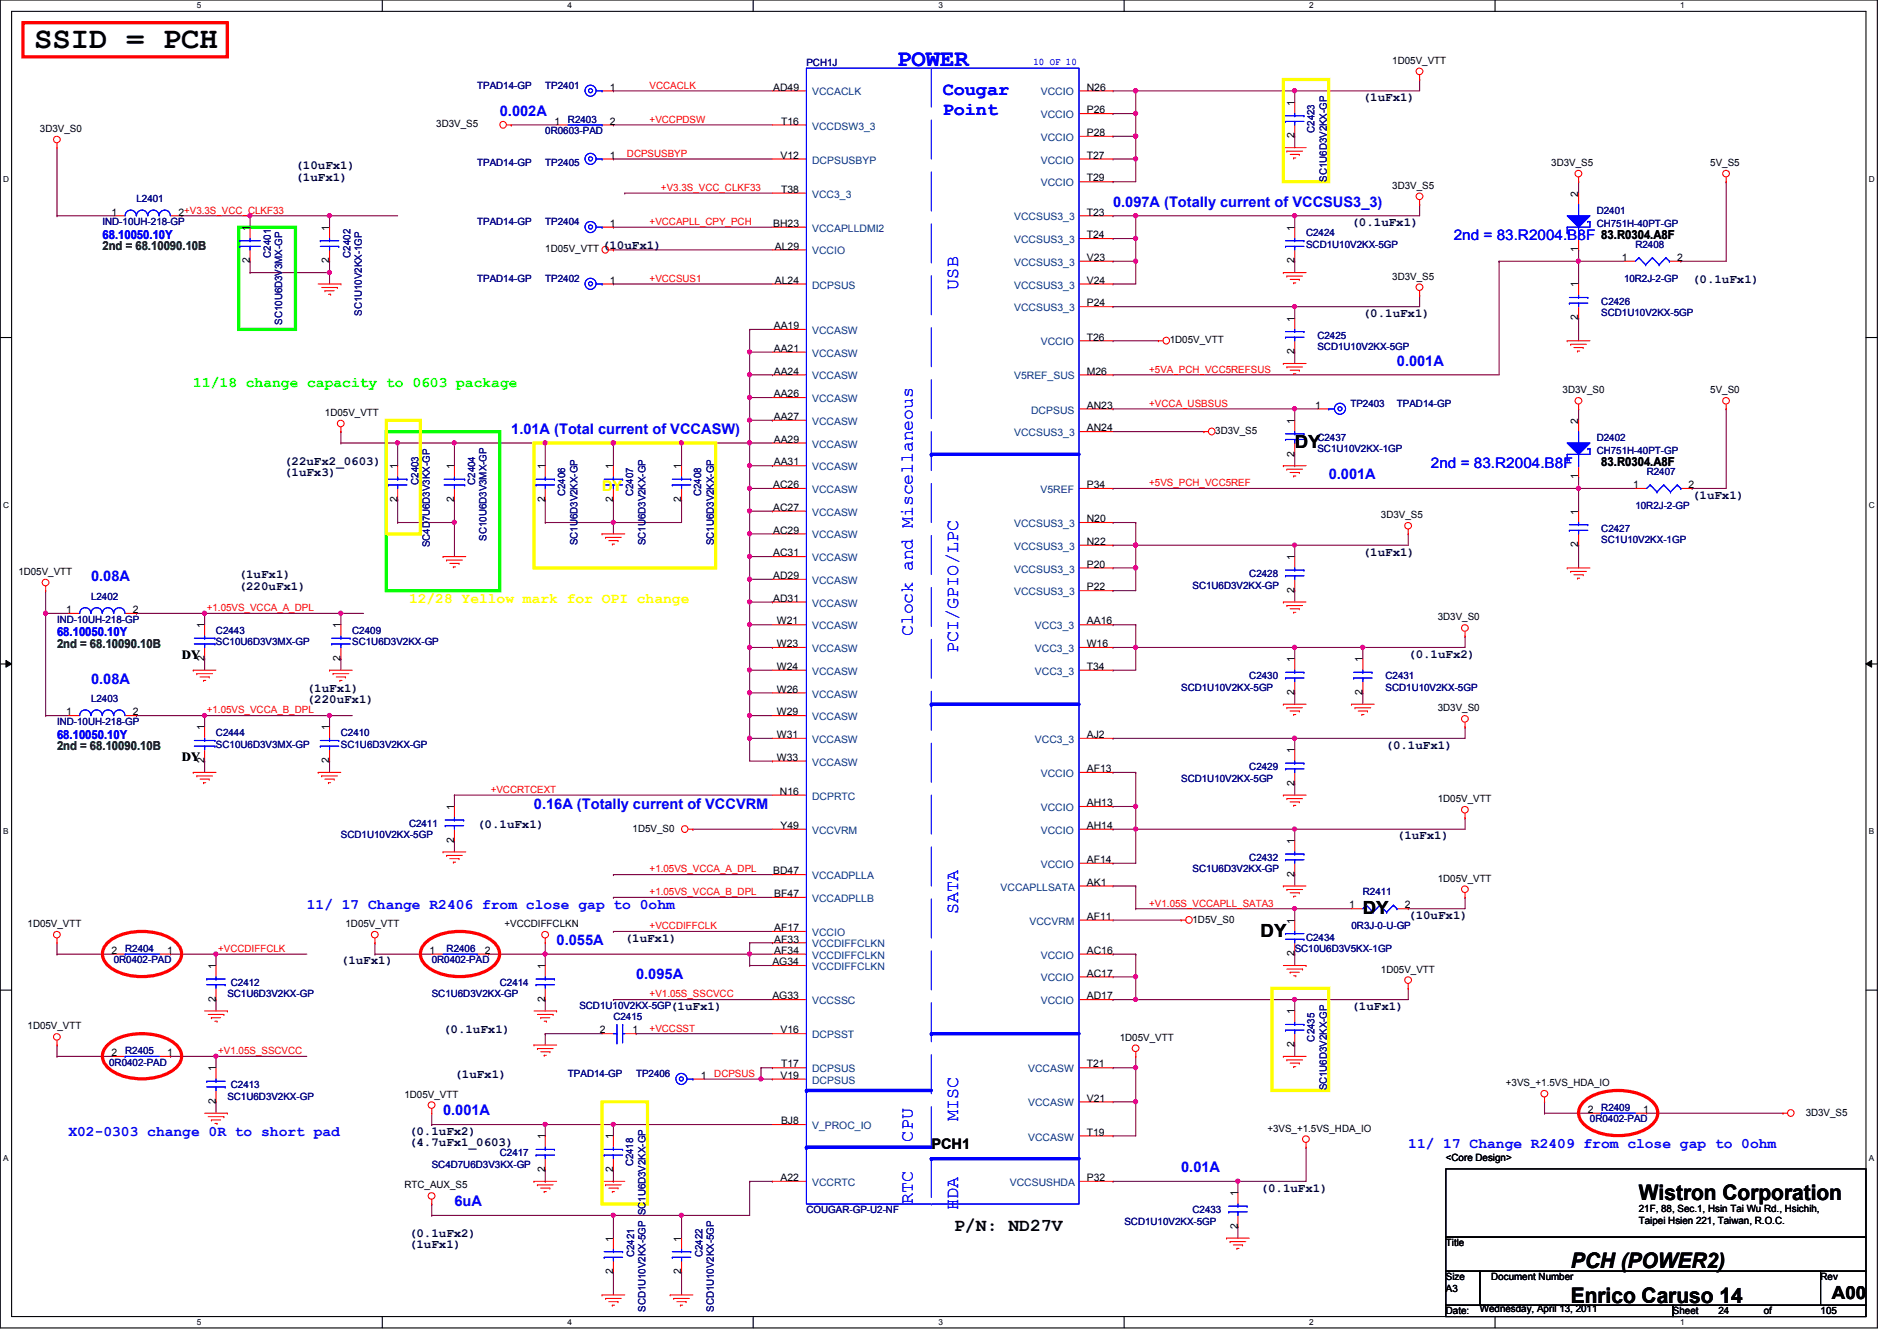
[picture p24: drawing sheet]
<svg xmlns="http://www.w3.org/2000/svg" width="297mm" height="210mm" viewBox="0 0 297 210" stroke-linecap="round" stroke-linejoin="round" font-family="sans-serif">
<defs><g id="words">
<text font-size="4.8" x="5.4" y="7.6">SSID = PCH</text>
<text font-size="3.7" fill="#00f" x="140.5" y="10.3">POWER</text>
<g font-size="3.3">
<text x="256.6" y="187.9">Wistron Corporation</text>
<text x="246" y="203.9">Enrico Caruso 14</text>
<text x="246" y="198.5">PCH (POWER2)</text>
</g>
<g font-size="2.8" fill="#00f">
<text x="147.6" y="14.8">Cougar</text>
<text x="147.6" y="18">Point</text>
<text x="150" y="45.3" transform="rotate(-90 150 45.3)">USB</text>
<text x="142.9" y="99.6" transform="rotate(-90 142.9 99.6)">Clock and Miscellaneous</text>
<text x="150" y="102.2" transform="rotate(-90 150 102.2)">PCI/GPIO/LPC</text>
<text x="150" y="143.1" transform="rotate(-90 150 143.1)">SATA</text>
<text x="142.9" y="178.7" transform="rotate(-90 142.9 178.7)">CPU</text>
<text x="150" y="175.5" transform="rotate(-90 150 175.5)">MISC</text>
<text x="142.9" y="188.5" transform="rotate(-90 142.9 188.5)">RTC</text>
<text x="150" y="189.4" transform="rotate(-90 150 189.4)">HDA</text>
</g>
<g font-size="2.8">
<text x="202.7" y="70.2">DY</text>
<text x="213.4" y="143.1">DY</text>
<text x="197.4" y="146.6">DY</text>
<text x="149.4" y="192.6">P/N: ND27V</text>
<text x="286.8" y="203.4">A00</text>
</g>
<g font-size="2.3" fill="#00f">
<text x="78.3" y="18.1">0.002A</text>
<text x="174.3" y="32.3">0.097A (Totally current of VCCSUS3_3)</text>
<text x="227.6" y="37.6">2nd = 83.R2004.B8F</text>
<text x="218.7" y="57.2">0.001A</text>
<text x="80" y="67.9">1.01A (Total current of VCCASW)</text>
<text x="208.1" y="75">0.001A</text>
<text x="224.1" y="73.2">2nd = 83.R2004.B8F</text>
<text x="14.3" y="91">0.08A</text>
<text x="14.3" y="107">0.08A</text>
<text x="83.6" y="126.6">0.16A (Totally current of VCCVRM</text>
<text x="48" y="142.3">11/ 17 Change R2406 from close gap to 0ohm</text>
<text x="87.2" y="147.9">0.055A</text>
<text x="99.6" y="153.2">0.095A</text>
<text x="10.7" y="177.9">X02-0303 change 0R to short pad</text>
<text x="69.4" y="174.6">0.001A</text>
<text x="220.5" y="179.7">11/ 17 Change R2409 from close gap to 0ohm</text>
<text x="185" y="183.5">0.01A</text>
<text x="71.2" y="188.8">6uA</text>
</g>
<text font-size="2.3" fill="#0f0" x="30.3" y="60.5">11/18 change capacity to 0603 package</text>
<g font-size="2.3" fill="#ff0">
<text x="94.3" y="76.8">DY</text>
<text x="64" y="94.3">12/28 Yellow mark for OPI change</text>
</g>
<text font-size="2.3" x="145.8" y="179.9">PCH1</text>
<g font-size="1.9" fill="#000040">
<text x="213.4" y="15.8">(1uFx1)</text>
<text x="46.3" y="28.3">(1uFx1)</text>
<text x="46.3" y="26.5">(10uFx1)</text>
<text x="211.6" y="35.4">(0.1uFx1)</text>
<text x="94.3" y="38.9">(10uFx1)</text>
<text x="265" y="44.3">(0.1uFx1)</text>
<text x="213.4" y="49.6">(0.1uFx1)</text>
<text x="44.5" y="74.5">(1uFx3)</text>
<text x="44.5" y="72.7">(22uFx2_0603)</text>
<text x="265" y="78.1">(1uFx1)</text>
<text x="213.4" y="87">(1uFx1)</text>
<text x="37.4" y="92.3">(220uFx1)</text>
<text x="37.4" y="90.5">(1uFx1)</text>
<text x="220.5" y="103">(0.1uFx2)</text>
<text x="48" y="110.1">(220uFx1)</text>
<text x="48" y="108.3">(1uFx1)</text>
<text x="217" y="117.2">(0.1uFx1)</text>
<text x="74.7" y="129.6">(0.1uFx1)</text>
<text x="218.7" y="131.4">(1uFx1)</text>
<text x="220.5" y="143.8">(10uFx1)</text>
<text x="97.8" y="147.4">(1uFx1)</text>
<text x="53.4" y="151">(1uFx1)</text>
<text x="69.4" y="161.6">(0.1uFx1)</text>
<text x="104.9" y="158.1">(1uFx1)</text>
<text x="211.6" y="158.1">(1uFx1)</text>
<text x="71.2" y="168.7">(1uFx1)</text>
<text x="64" y="177.6">(0.1uFx2)</text>
<text x="64" y="179.4">(4.7uFx1_0603)</text>
<text x="197.4" y="186.5">(0.1uFx1)</text>
<text x="64" y="193.6">(0.1uFx2)</text>
<text x="64" y="195.4">(1uFx1)</text>
</g>
<g font-size="1.9" fill="#00f">
<text x="16" y="37.4">68.10050.10Y</text>
<text x="8.9" y="99.6">68.10050.10Y</text>
<text x="8.9" y="115.6">68.10050.10Y</text>
</g>
<g font-size="1.9" fill="#008000">
<text x="16" y="39.2">2nd = 68.10090.10B</text>
<text x="8.9" y="101.4">2nd = 68.10090.10B</text>
<text x="8.9" y="117.4">2nd = 68.10090.10B</text>
</g>
<g font-size="1.9">
<text x="250.7" y="37.4">83.R0304.A8F</text>
<text x="250.7" y="72.9">83.R0304.A8F</text>
<text x="28.5" y="103.2">DY</text>
<text x="28.5" y="119.2">DY</text>
</g>
<g font-size="1.6" fill="#000080">
<text x="126.3" y="10.3">PCH1J</text>
<text x="74.7" y="13.9">TPAD14-GP</text>
<text x="85.4" y="13.9">TP2401</text>
<text x="85.4" y="21">0R0603-PAD</text>
<text x="88.9" y="19.2">R2403</text>
<text x="205.8" y="20.8" transform="rotate(-90 205.8 20.8)">C2423</text>
<text x="74.7" y="26">TPAD14-GP</text>
<text x="85.4" y="26">TP2405</text>
<text x="207.8" y="28.4" transform="rotate(-90 207.8 28.4)">SC1U6D3V2KX-GP</text>
<text x="16" y="35.2">IND-10UH-218-GP</text>
<text x="21.4" y="31.7">L2401</text>
<text x="74.7" y="35.2">TPAD14-GP</text>
<text x="85.4" y="35.2">TP2404</text>
<text x="250" y="33.4">D2401</text>
<text x="250" y="35.6">CH751H-40PT-GP</text>
<text x="42.4" y="40.3" transform="rotate(-90 42.4 40.3)">C2401</text>
<text x="54.9" y="40.3" transform="rotate(-90 54.9 40.3)">C2402</text>
<text x="204.5" y="37">C2424</text>
<text x="204.5" y="38.8">SCD1U10V2KX-5GP</text>
<text x="256.1" y="38.8">R2408</text>
<text x="74.7" y="44.1">TPAD14-GP</text>
<text x="85.4" y="44.1">TP2402</text>
<text x="250.7" y="47.7">C2426</text>
<text x="254.3" y="44.1">10R2J-2-GP</text>
<text x="44.2" y="50.8" transform="rotate(-90 44.2 50.8)">SC10U6D3V3MX-GP</text>
<text x="56.6" y="49.4" transform="rotate(-90 56.6 49.4)">SC1U10V2KX-1GP</text>
<text x="206.3" y="53">C2425</text>
<text x="250.7" y="49.4">SCD1U10V2KX-5GP</text>
<text x="206.3" y="54.8">SCD1U10V2KX-5GP</text>
<text x="211.5" y="63.7">TP2403</text>
<text x="218.7" y="63.7">TPAD14-GP</text>
<text x="206.3" y="69">C2437</text>
<text x="206.3" y="70.8">SC1U10V2KX-1GP</text>
<text x="250" y="69">D2402</text>
<text x="250" y="71.1">CH751H-40PT-GP</text>
<text x="65.5" y="75.9" transform="rotate(-90 65.5 75.9)">C2403</text>
<text x="74.4" y="75.9" transform="rotate(-90 74.4 75.9)">C2404</text>
<text x="88.5" y="77.7" transform="rotate(-90 88.5 77.7)">C2406</text>
<text x="99.1" y="77.7" transform="rotate(-90 99.1 77.7)">C2407</text>
<text x="109.8" y="77.7" transform="rotate(-90 109.8 77.7)">C2408</text>
<text x="257.8" y="74.3">R2407</text>
<text x="250.7" y="83.2">C2427</text>
<text x="256.1" y="79.7">10R2J-2-GP</text>
<text x="67.3" y="85.7" transform="rotate(-90 67.3 85.7)">SC4D7U6D3V3KX-GP</text>
<text x="76.2" y="84.6" transform="rotate(-90 76.2 84.6)">SC10U6D3V3MX-GP</text>
<text x="90.4" y="85.3" transform="rotate(-90 90.4 85.3)">SC1U6D3V2KX-GP</text>
<text x="101.1" y="85.3" transform="rotate(-90 101.1 85.3)">SC1U6D3V2KX-GP</text>
<text x="111.8" y="85.3" transform="rotate(-90 111.8 85.3)">SC1U6D3V2KX-GP</text>
<text x="250.7" y="85">SC1U10V2KX-1GP</text>
<text x="14.3" y="93.9">L2402</text>
<text x="186.7" y="92.1">SC1U6D3V2KX-GP</text>
<text x="195.6" y="90.3">C2428</text>
<text x="8.9" y="97.5">IND-10UH-218-GP</text>
<text x="33.8" y="99.2">C2443</text>
<text x="33.8" y="101">SC10U6D3V3MX-GP</text>
<text x="55.2" y="99.2">C2409</text>
<text x="55.2" y="101">SC1U6D3V2KX-GP</text>
<text x="195.6" y="106.3">C2430</text>
<text x="217" y="106.3">C2431</text>
<text x="8.9" y="113.5">IND-10UH-218-GP</text>
<text x="14.3" y="109.9">L2403</text>
<text x="185" y="108.1">SCD1U10V2KX-5GP</text>
<text x="217" y="108.1">SCD1U10V2KX-5GP</text>
<text x="33.8" y="115.2">C2444</text>
<text x="33.8" y="117">SC10U6D3V3MX-GP</text>
<text x="53.4" y="115.2">C2410</text>
<text x="53.4" y="117">SC1U6D3V2KX-GP</text>
<text x="185" y="122.3">SCD1U10V2KX-5GP</text>
<text x="195.6" y="120.6">C2429</text>
<text x="53.4" y="131.2">SCD1U10V2KX-5GP</text>
<text x="64" y="129.5">C2411</text>
<text x="186.7" y="136.6">SC1U6D3V2KX-GP</text>
<text x="195.6" y="134.8">C2432</text>
<text x="213.4" y="140.1">R2411</text>
<text x="19.6" y="149">R2404</text>
<text x="69.9" y="149">R2406</text>
<text x="202.7" y="149">SC10U6D3V5KX-1GP</text>
<text x="204.5" y="147.2">C2434</text>
<text x="211.6" y="145.5">0R3J-0-U-GP</text>
<text x="17.8" y="150.8">0R0402-PAD</text>
<text x="36.1" y="154.3">C2412</text>
<text x="67.6" y="150.8">0R0402-PAD</text>
<text x="78.3" y="154.3">C2414</text>
<text x="35.6" y="156.1">SC1U6D3V2KX-GP</text>
<text x="67.6" y="156.1">SC1U6D3V2KX-GP</text>
<text x="90.7" y="157.9">SCD1U10V2KX-5GP</text>
<text x="96.1" y="159.7">C2415</text>
<text x="17.1" y="166.8">0R0402-PAD</text>
<text x="19.6" y="165">R2405</text>
<text x="205.8" y="163" transform="rotate(-90 205.8 163)">C2435</text>
<text x="35.6" y="172.1">SC1U6D3V2KX-GP</text>
<text x="36.1" y="170.3">C2413</text>
<text x="88.9" y="168.6">TPAD14-GP</text>
<text x="99.6" y="168.6">TP2406</text>
<text x="207.8" y="170.7" transform="rotate(-90 207.8 170.7)">SC1U6D3V2KX-GP</text>
<text x="250.7" y="173.9">R2409</text>
<text x="249" y="175.7">0R0402-PAD</text>
<text x="67.6" y="182.8">SC4D7U6D3V3KX-GP</text>
<text x="78.3" y="181">C2417</text>
<text x="99.1" y="182.6" transform="rotate(-90 99.1 182.6)">C2418</text>
<text x="101.1" y="190.2" transform="rotate(-90 101.1 190.2)">SC1U6D3V2KX-GP</text>
<text x="126.3" y="189.9">COUGAR-GP-U2-NF</text>
<text x="176.1" y="191.7">SCD1U10V2KX-5GP</text>
<text x="186.7" y="189.9">C2433</text>
<text x="99.3" y="196.8" transform="rotate(-90 99.3 196.8)">C2421</text>
<text x="110" y="196.8" transform="rotate(-90 110 196.8)">C2422</text>
<text x="101.1" y="205.4" transform="rotate(-90 101.1 205.4)">SCD1U10V2KX-5GP</text>
<text x="111.8" y="205.4" transform="rotate(-90 111.8 205.4)">SCD1U10V2KX-5GP</text>
</g>
<text font-size="1.6" fill="#00f" x="161.8" y="10.1">10 OF 10</text>
<g font-size="1.6">
<text x="218" y="10">1D05V_VTT</text>
<text x="95.5" y="14.2">1</text>
<text x="121.1" y="14.2">AD49</text>
<text x="170.2" y="14.2">N26</text>
<text x="170.2" y="17.7">P26</text>
<text x="202.7" y="16.6" transform="rotate(-90 202.7 16.6)">1</text>
<text x="6.3" y="20.7">3D3V_S0</text>
<text x="68.3" y="19.9">3D3V_S5</text>
<text x="86.8" y="19.5">1</text>
<text x="95.5" y="19.5">2</text>
<text x="122.3" y="19.5">T16</text>
<text x="170.2" y="21.3">P28</text>
<text x="202.7" y="21.7" transform="rotate(-90 202.7 21.7)">2</text>
<text x="95.5" y="24.8">1</text>
<text x="122.2" y="24.8">V12</text>
<text x="170.2" y="24.8">T27</text>
<text x="170.2" y="28.4">T29</text>
<text x="218" y="29.5">3D3V_S5</text>
<text x="242.9" y="26">3D3V_S5</text>
<text x="267.8" y="26">5V_S5</text>
<text x="17.5" y="33.7">1</text>
<text x="27.9" y="33.7">2+V3.3S_VCC_CLKF33</text>
<text x="95.5" y="35.5">1</text>
<text x="121.1" y="35.5">BH23</text>
<text x="122.3" y="30.2">T38</text>
<text x="170.2" y="33.7">T23</text>
<text x="247.1" y="30.8" transform="rotate(-90 247.1 30.8)">2</text>
<text x="39.1" y="41.2" transform="rotate(-90 39.1 41.2)">2</text>
<text x="39.1" y="36.1" transform="rotate(-90 39.1 36.1)">1</text>
<text x="51.6" y="41.2" transform="rotate(-90 51.6 41.2)">2</text>
<text x="51.6" y="36.1" transform="rotate(-90 51.6 36.1)">1</text>
<text x="85.4" y="39.5">1D05V_VTT</text>
<text x="121.3" y="39.1">AL29</text>
<text x="170.2" y="40.9">V23</text>
<text x="170.2" y="37.3">T24</text>
<text x="202.7" y="41.2" transform="rotate(-90 202.7 41.2)">2</text>
<text x="202.7" y="36.1" transform="rotate(-90 202.7 36.1)">1</text>
<text x="247.1" y="39.5" transform="rotate(-90 247.1 39.5)">1</text>
<text x="254" y="40.9">1</text>
<text x="262.6" y="40.9">2</text>
<text x="95.5" y="44.4">1</text>
<text x="121.3" y="44.4">AL24</text>
<text x="170.2" y="48">P24</text>
<text x="170.2" y="44.4">V24</text>
<text x="218" y="43.8">3D3V_S5</text>
<text x="247.1" y="45" transform="rotate(-90 247.1 45)">1</text>
<text x="121.2" y="51.5">AA19</text>
<text x="170.2" y="53.3">T26</text>
<text x="183.2" y="53.7">1D05V_VTT</text>
<text x="202.7" y="50.3" transform="rotate(-90 202.7 50.3)">1</text>
<text x="247.1" y="50.1" transform="rotate(-90 247.1 50.1)">2</text>
<text x="121.2" y="55.1">AA21</text>
<text x="121.2" y="58.6">AA24</text>
<text x="170.2" y="58.6">M26</text>
<text x="202.7" y="55.5" transform="rotate(-90 202.7 55.5)">2</text>
<text x="50.9" y="65.1">1D05V_VTT</text>
<text x="121.2" y="65.7">AA27</text>
<text x="121.2" y="62.2">AA26</text>
<text x="170.2" y="64">AN23</text>
<text x="205.9" y="64">1</text>
<text x="244.7" y="61.6">3D3V_S0</text>
<text x="267.8" y="61.6">5V_S0</text>
<text x="121.2" y="69.3">AA29</text>
<text x="170.2" y="67.5">AN24</text>
<text x="190.3" y="67.9">3D3V_S5</text>
<text x="202.7" y="71.5" transform="rotate(-90 202.7 71.5)">2</text>
<text x="202.7" y="66.3" transform="rotate(-90 202.7 66.3)">1</text>
<text x="247.1" y="66.3" transform="rotate(-90 247.1 66.3)">2</text>
<text x="62.2" y="73.4" transform="rotate(-90 62.2 73.4)">1</text>
<text x="71.1" y="73.4" transform="rotate(-90 71.1 73.4)">1</text>
<text x="85.3" y="73.4" transform="rotate(-90 85.3 73.4)">1</text>
<text x="96" y="73.4" transform="rotate(-90 96 73.4)">1</text>
<text x="106.7" y="73.4" transform="rotate(-90 106.7 73.4)">1</text>
<text x="121.1" y="76.4">AC26</text>
<text x="121.2" y="72.9">AA31</text>
<text x="170.2" y="76.4">P34</text>
<text x="247.1" y="75" transform="rotate(-90 247.1 75)">1</text>
<text x="255.7" y="76.4">1</text>
<text x="264.4" y="76.4">2</text>
<text x="62.2" y="78.6" transform="rotate(-90 62.2 78.6)">2</text>
<text x="71.1" y="78.6" transform="rotate(-90 71.1 78.6)">2</text>
<text x="85.3" y="78.6" transform="rotate(-90 85.3 78.6)">2</text>
<text x="96" y="78.6" transform="rotate(-90 96 78.6)">2</text>
<text x="106.7" y="78.6" transform="rotate(-90 106.7 78.6)">2</text>
<text x="121.1" y="80">AC27</text>
<text x="121.1" y="83.5">AC29</text>
<text x="170.2" y="81.7">N20</text>
<text x="216.2" y="81.1">3D3V_S5</text>
<text x="247.1" y="80.6" transform="rotate(-90 247.1 80.6)">1</text>
<text x="121.1" y="87.1">AC31</text>
<text x="170.2" y="85.3">N22</text>
<text x="170.2" y="88.9">P20</text>
<text x="202.7" y="87.7" transform="rotate(-90 202.7 87.7)">1</text>
<text x="247.1" y="85.7" transform="rotate(-90 247.1 85.7)">2</text>
<text x="2.9" y="90">1D05V_VTT</text>
<text x="10.4" y="96">1</text>
<text x="20.8" y="96">2</text>
<text x="121.1" y="90.6">AD29</text>
<text x="121.1" y="94.2">AD31</text>
<text x="170.2" y="92.4">P22</text>
<text x="202.7" y="92.8" transform="rotate(-90 202.7 92.8)">2</text>
<text x="32" y="98.3" transform="rotate(-90 32 98.3)">1</text>
<text x="53.3" y="98.3" transform="rotate(-90 53.3 98.3)">1</text>
<text x="121.7" y="97.7">W21</text>
<text x="121.7" y="101.3">W23</text>
<text x="170.2" y="97.7">AA16</text>
<text x="170.2" y="101.3">W16</text>
<text x="225.1" y="97.1">3D3V_S0</text>
<text x="32" y="103.5" transform="rotate(-90 32 103.5)">2</text>
<text x="53.3" y="103.5" transform="rotate(-90 53.3 103.5)">2</text>
<text x="121.7" y="104.9">W24</text>
<text x="170.2" y="104.9">T34</text>
<text x="202.7" y="103.7" transform="rotate(-90 202.7 103.7)">1</text>
<text x="213.4" y="103.7" transform="rotate(-90 213.4 103.7)">1</text>
<text x="10.4" y="112">1</text>
<text x="20.8" y="112">2</text>
<text x="121.7" y="108.4">W26</text>
<text x="121.7" y="112">W29</text>
<text x="202.7" y="108.8" transform="rotate(-90 202.7 108.8)">2</text>
<text x="213.4" y="108.8" transform="rotate(-90 213.4 108.8)">2</text>
<text x="225.1" y="111.3">3D3V_S0</text>
<text x="32" y="119.5" transform="rotate(-90 32 119.5)">2</text>
<text x="32" y="114.3" transform="rotate(-90 32 114.3)">1</text>
<text x="51.6" y="119.5" transform="rotate(-90 51.6 119.5)">2</text>
<text x="51.6" y="114.3" transform="rotate(-90 51.6 114.3)">1</text>
<text x="121.7" y="115.5">W31</text>
<text x="121.7" y="119.1">W33</text>
<text x="170.2" y="115.5">AJ2</text>
<text x="202.7" y="117.9" transform="rotate(-90 202.7 117.9)">1</text>
<text x="122.1" y="124.4">N16</text>
<text x="170.2" y="120.9">AF13</text>
<text x="202.7" y="123" transform="rotate(-90 202.7 123)">2</text>
<text x="225.1" y="125.6">1D05V_VTT</text>
<text x="71.1" y="131.9" transform="rotate(-90 71.1 131.9)">2</text>
<text x="71.1" y="126.8" transform="rotate(-90 71.1 126.8)">1</text>
<text x="99.1" y="130.2">1D5V_S0</text>
<text x="122.2" y="129.8">Y49</text>
<text x="170.2" y="126.2">AH13</text>
<text x="170.2" y="129.8">AH14</text>
<text x="121.1" y="136.9">BD47</text>
<text x="170.2" y="135.1">AF14</text>
<text x="202.7" y="137.2" transform="rotate(-90 202.7 137.2)">2</text>
<text x="202.7" y="132.1" transform="rotate(-90 202.7 132.1)">1</text>
<text x="121.2" y="140.4">BF47</text>
<text x="170.2" y="144">AF11</text>
<text x="170.2" y="138.6">AK1</text>
<text x="211.3" y="142.2">1</text>
<text x="220" y="142.2">2</text>
<text x="225.1" y="138">1D05V_VTT</text>
<text x="4.3" y="145.1">1D05V_VTT</text>
<text x="17.5" y="149.3">2</text>
<text x="26.2" y="149.3">1</text>
<text x="54.1" y="145.1">1D05V_VTT</text>
<text x="67.3" y="149.3">1</text>
<text x="75.9" y="149.3">2</text>
<text x="79" y="145.1">+VCCDIFFCLKN</text>
<text x="121.2" y="147.5">AF33</text>
<text x="121.2" y="149.3">AF34</text>
<text x="121.2" y="145.8">AF17</text>
<text x="170.2" y="149.3">AC16</text>
<text x="186.7" y="144.4">1D5V_S0</text>
<text x="202.7" y="149.7" transform="rotate(-90 202.7 149.7)">2</text>
<text x="202.7" y="144.6" transform="rotate(-90 202.7 144.6)">1</text>
<text x="33.8" y="151.7" transform="rotate(-90 33.8 151.7)">1</text>
<text x="85.3" y="151.7" transform="rotate(-90 85.3 151.7)">1</text>
<text x="120.9" y="151.1">AG34</text>
<text x="170.2" y="152.9">AC17</text>
<text x="216.2" y="152.2">1D05V_VTT</text>
<text x="4.3" y="161.1">1D05V_VTT</text>
<text x="33.8" y="156.8" transform="rotate(-90 33.8 156.8)">2</text>
<text x="85.3" y="156.8" transform="rotate(-90 85.3 156.8)">2</text>
<text x="93.9" y="161.8">2</text>
<text x="99.1" y="161.8">1</text>
<text x="120.9" y="156.4">AG33</text>
<text x="122.2" y="161.8">V16</text>
<text x="170.2" y="156.4">AD17</text>
<text x="202.7" y="158.8" transform="rotate(-90 202.7 158.8)">1</text>
<text x="17.5" y="165.3">2</text>
<text x="26.2" y="165.3">1</text>
<text x="33.8" y="167.7" transform="rotate(-90 33.8 167.7)">1</text>
<text x="122.3" y="167.1">T17</text>
<text x="170.2" y="167.1">T21</text>
<text x="175.3" y="162.9">1D05V_VTT</text>
<text x="202.7" y="163.9" transform="rotate(-90 202.7 163.9)">2</text>
<text x="33.8" y="172.8" transform="rotate(-90 33.8 172.8)">2</text>
<text x="63.3" y="171.8">1D05V_VTT</text>
<text x="109.7" y="168.9">1</text>
<text x="122.2" y="168.9">V19</text>
<text x="170.2" y="172.4">V21</text>
<text x="235.8" y="170">+3VS_+1.5VS_HDA_IO</text>
<text x="85.3" y="178.4" transform="rotate(-90 85.3 178.4)">1</text>
<text x="96" y="178.4" transform="rotate(-90 96 178.4)">1</text>
<text x="122.3" y="176">BJ8</text>
<text x="170.2" y="177.8">T19</text>
<text x="198.5" y="177.1">+3VS_+1.5VS_HDA_IO</text>
<text x="248.6" y="174.2">2</text>
<text x="257.3" y="174.2">1</text>
<text x="282.7" y="174.6">3D3V_S5</text>
<text x="85.3" y="183.5" transform="rotate(-90 85.3 183.5)">2</text>
<text x="96" y="183.5" transform="rotate(-90 96 183.5)">2</text>
<text x="122.2" y="184.9">A22</text>
<text x="170.2" y="184.9">P32</text>
<text x="226.4" y="181.7">&lt;Core Design&gt;</text>
<text x="63.3" y="186">RTC_AUX_S5</text>
<text x="193.8" y="187.2" transform="rotate(-90 193.8 187.2)">1</text>
<text x="256.6" y="189.7">21F, 88, Sec.1, Hsin Tai Wu Rd., Hsichih,</text>
<text x="256.6" y="191.6">Taipei Hsien 221, Taiwan, R.O.C.</text>
<text x="96" y="194.4" transform="rotate(-90 96 194.4)">1</text>
<text x="106.7" y="194.4" transform="rotate(-90 106.7 194.4)">1</text>
<text x="193.8" y="192.4" transform="rotate(-90 193.8 192.4)">2</text>
<text x="226.4" y="195.1">Title</text>
<text x="96" y="199.5" transform="rotate(-90 96 199.5)">2</text>
<text x="106.7" y="199.5" transform="rotate(-90 106.7 199.5)">2</text>
<text x="226.4" y="200.4">Size</text>
<text x="226.4" y="202.2">A3</text>
<text x="233.5" y="200.4">Document Number</text>
<text x="285.1" y="200.4">Rev</text>
<text x="226.4" y="205.7">Date:</text>
<text x="231.7" y="205.4">Wednesday, April 13, 2011</text>
<text x="262" y="205.7">Sheet</text>
<text x="269.1" y="205.7">24</text>
<text x="276.2" y="205.7">of</text>
<text x="285.1" y="205.7">105</text>
</g>
<g font-size="1.6" fill="#f00">
<text x="101.7" y="13.9">VCCACLK</text>
<text x="101.7" y="19.2">+VCCPDSW</text>
<text x="98.2" y="24.6">DCPSUSBYP</text>
<text x="103.5" y="29.9">+V3.3S_VCC_CLKF33</text>
<text x="101.7" y="35.2">+VCCAPLL_CPY_PCH</text>
<text x="101.7" y="44.1">+VCCSUS1</text>
<text x="180" y="58.3">+5VA_PCH_VCC5REFSUS</text>
<text x="180" y="63.7">+VCCA_USBSUS</text>
<text x="180" y="76.1">+5VS_PCH_VCC5REF</text>
<text x="32.4" y="95.7">+1.05VS_VCCA_A_DPL</text>
<text x="32.4" y="111.7">+1.05VS_VCCA_B_DPL</text>
<text x="76.8" y="124.1">+VCCRTCEXT</text>
<text x="101.7" y="136.6">+1.05VS_VCCA_A_DPL</text>
<text x="101.7" y="140.1">+1.05VS_VCCA_B_DPL</text>
<text x="180" y="141.9">+V1.05S_VCCAPLL_SATA3</text>
<text x="34.2" y="149">+VCCDIFFCLK</text>
<text x="101.7" y="145.5">+VCCDIFFCLK</text>
<text x="101.7" y="156.1">+V1.05S_SSCVCC</text>
<text x="101.7" y="161.5">+VCCSST</text>
<text x="34.2" y="165">+V1.05S_SSCVCC</text>
<text x="111.8" y="168.6">DCPSUS</text>
</g>
<g font-size="1.6" fill="#004080">
<text x="127.2" y="14.9">VCCACLK</text>
<text x="163" y="14.9">VCCIO</text>
<text x="127.2" y="20.3">VCCDSW3_3</text>
<text x="163" y="18.5">VCCIO</text>
<text x="163" y="22.1">VCCIO</text>
<text x="127.2" y="25.6">DCPSUSBYP</text>
<text x="163" y="25.6">VCCIO</text>
<text x="163" y="29.2">VCCIO</text>
<text x="127.2" y="30.9">VCC3_3</text>
<text x="158.8" y="34.5">VCCSUS3_3</text>
<text x="127.2" y="39.8">VCCIO</text>
<text x="127.2" y="36.3">VCCAPLLDMI2</text>
<text x="158.8" y="41.6">VCCSUS3_3</text>
<text x="158.8" y="38.1">VCCSUS3_3</text>
<text x="127.2" y="45.2">DCPSUS</text>
<text x="158.8" y="45.2">VCCSUS3_3</text>
<text x="127.2" y="52.3">VCCASW</text>
<text x="158.8" y="48.7">VCCSUS3_3</text>
<text x="127.2" y="55.8">VCCASW</text>
<text x="127.2" y="59.4">VCCASW</text>
<text x="158.8" y="59.4">V5REF_SUS</text>
<text x="163" y="54.1">VCCIO</text>
<text x="127.2" y="62.9">VCCASW</text>
<text x="161.5" y="64.7">DCPSUS</text>
<text x="127.2" y="66.5">VCCASW</text>
<text x="127.2" y="70.1">VCCASW</text>
<text x="158.8" y="68.3">VCCSUS3_3</text>
<text x="127.2" y="73.6">VCCASW</text>
<text x="127.2" y="77.2">VCCASW</text>
<text x="162.9" y="77.2">V5REF</text>
<text x="127.2" y="80.7">VCCASW</text>
<text x="158.8" y="82.5">VCCSUS3_3</text>
<text x="127.2" y="84.3">VCCASW</text>
<text x="127.2" y="87.8">VCCASW</text>
<text x="158.8" y="86.1">VCCSUS3_3</text>
<text x="158.8" y="89.6">VCCSUS3_3</text>
<text x="127.2" y="91.4">VCCASW</text>
<text x="127.2" y="95">VCCASW</text>
<text x="158.8" y="93.2">VCCSUS3_3</text>
<text x="127.2" y="98.5">VCCASW</text>
<text x="162" y="98.5">VCC3_3</text>
<text x="127.2" y="102.1">VCCASW</text>
<text x="127.2" y="105.6">VCCASW</text>
<text x="162" y="105.6">VCC3_3</text>
<text x="162" y="102.1">VCC3_3</text>
<text x="127.2" y="109.2">VCCASW</text>
<text x="127.2" y="112.7">VCCASW</text>
<text x="127.2" y="116.3">VCCASW</text>
<text x="127.2" y="119.8">VCCASW</text>
<text x="162" y="116.3">VCC3_3</text>
<text x="127.2" y="125.2">DCPRTC</text>
<text x="163" y="121.6">VCCIO</text>
<text x="127.2" y="130.5">VCCVRM</text>
<text x="163" y="127">VCCIO</text>
<text x="163" y="130.5">VCCIO</text>
<text x="127.2" y="137.6">VCCADPLLA</text>
<text x="163" y="135.8">VCCIO</text>
<text x="127.2" y="141.2">VCCADPLLB</text>
<text x="156.7" y="139.4">VCCAPLLSATA</text>
<text x="127.2" y="148.3">VCCDIFFCLKN</text>
<text x="127.2" y="146.5">VCCIO</text>
<text x="161.2" y="144.7">VCCVRM</text>
<text x="127.2" y="150.1">VCCDIFFCLKN</text>
<text x="127.2" y="151.8">VCCDIFFCLKN</text>
<text x="163" y="150.1">VCCIO</text>
<text x="163" y="153.6">VCCIO</text>
<text x="127.2" y="157.2">VCCSSC</text>
<text x="163" y="157.2">VCCIO</text>
<text x="127.2" y="167.9">DCPSUS</text>
<text x="127.2" y="162.5">DCPSST</text>
<text x="161" y="167.9">VCCASW</text>
<text x="127.2" y="169.6">DCPSUS</text>
<text x="161" y="173.2">VCCASW</text>
<text x="127.2" y="176.7">V_PROC_IO</text>
<text x="161" y="178.5">VCCASW</text>
<text x="127.2" y="185.6">VCCRTC</text>
<text x="158.1" y="185.6">VCCSUSHDA</text>
</g>
<g font-size="1.3">
<text x="30.8" y="1.3">5</text>
<text x="88.9" y="1.3">4</text>
<text x="146.9" y="1.3">3</text>
<text x="205" y="1.3">2</text>
<text x="263.1" y="1.3">1</text>
<text x=".5" y="28.4">D</text>
<text x="292.6" y="28.4">D</text>
<text x=".5" y="79.5">C</text>
<text x="292.6" y="79.5">C</text>
<text x=".5" y="130.6">B</text>
<text x="292.6" y="130.6">B</text>
<text x=".5" y="181.7">A</text>
<text x="292.6" y="181.7">A</text>
<text x="30.8" y="207.4">5</text>
<text x="88.9" y="207.4">4</text>
<text x="146.9" y="207.4">3</text>
<text x="205" y="207.4">2</text>
<text x="263.1" y="207.4">1</text>
</g>
</g></defs>
<path d="M0 0h294v207.9h-294zM1.8 1.8h290.4v204.3h-290.4z" fill="none" stroke="#000" stroke-width=".17"/>
<g fill="#fff">
<path d="M30.8 .2h.7v1.4h-.7z"/>
<path d="M30.8 206.2h.7v1.4h-.7z"/>
</g>
<path d="M59.9 0v1.8M59.9 206.1v1.8" fill="none" stroke="#000" stroke-width=".17"/>
<g fill="#fff">
<path d="M88.9 .2h.6v1.4h-.6z"/>
<path d="M88.9 206.2h.6v1.4h-.6z"/>
</g>
<path d="M117.9 0v1.8M117.9 206.1v1.8" fill="none" stroke="#000" stroke-width=".17"/>
<g fill="#fff">
<path d="M146.9 .2h.7v1.4h-.7z"/>
<path d="M146.9 206.2h.7v1.4h-.7z"/>
</g>
<path d="M176 0v1.8M176 206.1v1.8" fill="none" stroke="#000" stroke-width=".17"/>
<g fill="#fff">
<path d="M205 .2h.7v1.4h-.7z"/>
<path d="M205 206.2h.7v1.4h-.7z"/>
</g>
<path d="M234.1 0v1.8M234.1 206.1v1.8" fill="none" stroke="#000" stroke-width=".17"/>
<g fill="#fff">
<path d="M263.1 .2h.7v1.4h-.7z"/>
<path d="M263.1 206.2h.7v1.4h-.7z"/>
<path d="M.5 27.3h.9v1.4h-.9z"/>
<path d="M292.6 27.3h.9v1.4h-.9z"/>
<path d="M.5 78.4h.9v1.4h-.9z"/>
<path d="M292.6 78.4h.9v1.4h-.9z"/>
</g>
<path d="M0 52.8h1.8M292.2 52.8h1.8" fill="none" stroke="#000" stroke-width=".17"/>
<g fill="#fff">
<path d="M.5 129.5h.8v1.4h-.8z"/>
<path d="M292.6 129.5h.9v1.4h-.9z"/>
</g>
<path d="M0 103.9h1.8M292.2 103.9h1.8" fill="none" stroke="#000" stroke-width=".17"/>
<path d="M.9 103.4l.9 .5-.9 .5zM292.2 103.9l.9-.5v1z" fill="#000"/>
<path d="M.9 103.4l.9 .5-.9 .5zM292.2 103.9l.9-.5v1z" fill="none" stroke="#000" stroke-width=".16"/>
<g fill="#fff">
<path d="M.5 180.5h.8v1.4h-.8z"/>
<path d="M292.6 180.5h.9v1.4h-.9z"/>
</g>
<path d="M0 155h1.8M292.2 155h1.8" fill="none" stroke="#000" stroke-width=".17"/>
<path d="M247.2 74.7h.1M247.2 76.5h.1M247.2 74.7v1.8M247.2 76.5h8.9" fill="none" stroke="#800040" stroke-width=".17"/>
<circle cx="247.2" cy="76.4" r=".32" fill="#f0f"/>
<circle cx="247.2" cy="76.4" r=".32" fill="none" stroke="#f0f" stroke-width=".17"/>
<path d="M96.1 44.4h.1M96.1 44.4h24.8M117.4 76.5h.1M117.4 76.5h3.5M117.4 76.5v3.5M117.4 80h.1M202.7 85.3h.1M202.7 85.3v1.8M96.1 156.5h.1M96.1 156.5h24.8" fill="none" stroke="#800040" stroke-width=".17"/>
<circle cx="117.4" cy="80" r=".32" fill="#f0f"/>
<circle cx="117.4" cy="80" r=".32" fill="none" stroke="#f0f" stroke-width=".17"/>
<path d="M177.8 142.2h.1M177.8 142.2h24.9M202.7 142.2h.1M202.7 149.4h.1M202.7 142.2v1.8M202.7 149.4v1.7M220.5 142.2h.1M229.4 140.5h.1M229.4 140.5v1.7h-8.9" fill="none" stroke="#800040" stroke-width=".17"/>
<circle cx="202.7" cy="142.2" r=".32" fill="#f0f"/>
<circle cx="202.7" cy="142.2" r=".32" fill="none" stroke="#f0f" stroke-width=".17"/>
<g fill="none" stroke="#800040" stroke-width=".17">
<path d="M97.8 30.2h.1M97.8 30.2h23.1M174.3 40.9h.1M174.3 40.9h3.5M177.8 40.9h.1M177.8 40.9v3.5M202.7 40.9h.1M202.7 40.9v1.8M117.4 87.1h.1M117.4 83.6h.1M117.4 87.1h3.5M117.4 83.6v3.5"/>
<path d="M202.7 115.6h.1M202.7 115.6v1.7M202.7 142.2h.1M202.7 142.2h8.9"/>
</g>
<circle cx="177.8" cy="40.9" r=".32" fill="#f0f"/>
<circle cx="177.8" cy="40.9" r=".32" fill="none" stroke="#f0f" stroke-width=".17"/>
<path d="M174.3 21.3h.1M174.3 21.3h3.5M177.8 24.9h.1M177.8 24.9v3.5" fill="none" stroke="#800040" stroke-width=".17"/>
<circle cx="177.8" cy="24.9" r=".32" fill="#f0f"/>
<circle cx="177.8" cy="24.9" r=".32" fill="none" stroke="#f0f" stroke-width=".17"/>
<path d="M213.4 108.5h.1M213.4 108.5v1.7M33.8 165.4h.1M33.8 165.4h14.2" fill="none" stroke="#800040" stroke-width=".17"/>
<circle cx="33.8" cy="165.3" r=".32" fill="#f0f"/>
<circle cx="33.8" cy="165.3" r=".32" fill="none" stroke="#f0f" stroke-width=".17"/>
<path d="M106.7 69.3h10.7M117.4 69.3h.1" fill="none" stroke="#800040" stroke-width=".17"/>
<circle cx="106.7" cy="69.3" r=".32" fill="#f0f"/>
<circle cx="106.7" cy="69.3" r=".32" fill="none" stroke="#f0f" stroke-width=".17"/>
<path d="M8.9 23.1h.1M8.9 23.1v10.7M247.2 39.1h.1M247.2 39.1v1.8" fill="none" stroke="#800040" stroke-width=".17"/>
<circle cx="247.2" cy="40.9" r=".32" fill="#f0f"/>
<circle cx="247.2" cy="40.9" r=".32" fill="none" stroke="#f0f" stroke-width=".17"/>
<path d="M28.5 33.8h.1M28.5 33.8h10.7" fill="none" stroke="#800040" stroke-width=".17"/>
<circle cx="39.1" cy="33.8" r=".32" fill="#f0f"/>
<circle cx="39.1" cy="33.8" r=".32" fill="none" stroke="#f0f" stroke-width=".17"/>
<path d="M51.6 33.8h.1M51.6 33.8h10.7" fill="none" stroke="#800040" stroke-width=".17"/>
<circle cx="51.6" cy="33.8" r=".32" fill="#f0f"/>
<circle cx="51.6" cy="33.8" r=".32" fill="none" stroke="#f0f" stroke-width=".17"/>
<path d="M8.9 33.8h.1M8.9 33.8h8.9M39.2 33.8h.1M39.2 33.8h12.4M51.6 33.8h.1M51.6 33.8v1.8M39.2 42.7h.1M39.2 42.7h12.4M85.4 81.8h.1M85.4 81.8h10.7" fill="none" stroke="#800040" stroke-width=".17"/>
<circle cx="51.6" cy="42.6" r=".32" fill="#f0f"/>
<circle cx="51.6" cy="42.6" r=".32" fill="none" stroke="#f0f" stroke-width=".17"/>
<g fill="none" stroke="#800040" stroke-width=".17">
<path d="M39.2 33.8h.1M39.2 33.8v1.8M177.8 33.8h.1M177.8 33.8h24.9M39.2 40.9h.1M39.2 40.9v1.8M51.6 42.7h.1M51.6 42.7v1.7M265 76.5h.1M265 76.5h5.3M8.9 165.4h.1M8.9 163.6h.1"/>
<path d="M8.9 165.4h8.9M8.9 163.6v1.8M33.8 165.4h.1M33.8 165.4v1.7"/>
</g>
<circle cx="177.8" cy="33.8" r=".32" fill="#f0f"/>
<circle cx="177.8" cy="33.8" r=".32" fill="none" stroke="#f0f" stroke-width=".17"/>
<path d="M247.2 64h.1M247.2 64v1.8M202.7 129.8h.1M202.7 129.8v1.8M202.7 129.8h26.7M33.8 172.5h.1M33.8 172.5v1.7M174.3 184.9h.1M174.3 184.9h19.5" fill="none" stroke="#800040" stroke-width=".17"/>
<circle cx="202.7" cy="129.8" r=".32" fill="#f0f"/>
<circle cx="202.7" cy="129.8" r=".32" fill="none" stroke="#f0f" stroke-width=".17"/>
<path d="M62.3 78.2h.1M62.3 78.2v3.6M174.3 104.9h.1M174.3 104.9h3.5M174.3 172.5h.1M174.3 172.5h3.5M117.4 184.9h.1M117.4 184.9v5.3" fill="none" stroke="#800040" stroke-width=".17"/>
<circle cx="177.8" cy="172.4" r=".32" fill="#f0f"/>
<circle cx="177.8" cy="172.4" r=".32" fill="none" stroke="#f0f" stroke-width=".17"/>
<path d="M117.4 55.1h.1M117.4 51.6v3.5M193.8 192h.1M193.8 192v1.8" fill="none" stroke="#800040" stroke-width=".17"/>
<circle cx="117.4" cy="55.1" r=".32" fill="#f0f"/>
<circle cx="117.4" cy="55.1" r=".32" fill="none" stroke="#f0f" stroke-width=".17"/>
<path d="M174.3 17.8h.1M174.3 17.8h3.5M202.7 14.2h.1M222.3 12.4h.1M222.3 12.4v1.8h-19.6M202.7 33.8h.1M202.7 33.8v1.8M202.7 64h.1M202.7 64h3.6M117.4 119.1h3.5M120.9 119.1h.1" fill="none" stroke="#800040" stroke-width=".17"/>
<circle cx="202.7" cy="64" r=".32" fill="#f0f"/>
<circle cx="202.7" cy="64" r=".32" fill="none" stroke="#f0f" stroke-width=".17"/>
<path d="M174.3 135.1h.1M177.8 129.8h.1M177.8 129.8v5.3h-3.5" fill="none" stroke="#800040" stroke-width=".17"/>
<circle cx="177.8" cy="129.8" r=".32" fill="#f0f"/>
<circle cx="177.8" cy="129.8" r=".32" fill="none" stroke="#f0f" stroke-width=".17"/>
<path d="M117.4 69.3h.1M120.9 65.8h.1M120.9 65.8h-3.5v3.5M174.3 129.8h.1M174.3 129.8h3.5" fill="none" stroke="#800040" stroke-width=".17"/>
<circle cx="117.4" cy="69.3" r=".32" fill="#f0f"/>
<circle cx="117.4" cy="69.3" r=".32" fill="none" stroke="#f0f" stroke-width=".17"/>
<path d="M202.7 55.1h.1M202.7 55.1v1.8M117.4 83.6h.1M120.9 80h.1M120.9 80h-3.5v3.6M85.4 161.8h.1M85.4 161.8h8.9M85.4 161.8v1.8" fill="none" stroke="#800040" stroke-width=".17"/>
<circle cx="117.4" cy="83.5" r=".32" fill="#f0f"/>
<circle cx="117.4" cy="83.5" r=".32" fill="none" stroke="#f0f" stroke-width=".17"/>
<path d="M270.3 64h.1M270.3 64v12.5M117.4 90.7h.1M117.4 87.1h.1M117.4 90.7h3.5M117.4 87.1v3.6M247.2 85.3h.1M247.2 85.3v3.6M229.4 113.8h.1M229.4 113.8v1.8M96.1 184.9h.1M96.1 183.1v1.8" fill="none" stroke="#800040" stroke-width=".17"/>
<circle cx="117.4" cy="87.1" r=".32" fill="#f0f"/>
<circle cx="117.4" cy="87.1" r=".32" fill="none" stroke="#f0f" stroke-width=".17"/>
<path d="M71.2 69.3h.1M71.2 69.3h14.2M85.4 69.3h.1M85.4 69.3v3.6M247.2 76.5h.1M247.2 76.5v3.5M96.1 199.1h.1M96.1 199.1v3.6" fill="none" stroke="#800040" stroke-width=".17"/>
<circle cx="85.4" cy="69.3" r=".32" fill="#f0f"/>
<circle cx="85.4" cy="69.3" r=".32" fill="none" stroke="#f0f" stroke-width=".17"/>
<circle cx="71.1" cy="69.3" r=".32" fill="#f0f"/>
<circle cx="71.1" cy="69.3" r=".32" fill="none" stroke="#f0f" stroke-width=".17"/>
<path d="M96.1 136.9h.1M96.1 136.9h24.8M85.4 177.8h.1M85.4 176h.1M85.4 176v1.8M85.4 176h10.7v1.8M96.1 177.8h.1" fill="none" stroke="#800040" stroke-width=".17"/>
<circle cx="85.4" cy="176" r=".32" fill="#f0f"/>
<circle cx="85.4" cy="176" r=".32" fill="none" stroke="#f0f" stroke-width=".17"/>
<path d="M106.7 190.2h.1M106.7 190.2h10.7" fill="none" stroke="#800040" stroke-width=".17"/>
<circle cx="106.7" cy="190.2" r=".32" fill="#f0f"/>
<circle cx="106.7" cy="190.2" r=".32" fill="none" stroke="#f0f" stroke-width=".17"/>
<path d="M85.4 78.2h.1M85.4 78.2v3.6M96.1 81.8h.1M96.1 81.8v1.8" fill="none" stroke="#800040" stroke-width=".17"/>
<circle cx="96" cy="81.8" r=".32" fill="#f0f"/>
<circle cx="96" cy="81.8" r=".32" fill="none" stroke="#f0f" stroke-width=".17"/>
<path d="M106.7 78.2h.1M106.7 78.2v3.6M71.2 124.5h.1M71.2 124.5h49.7M96.1 176h.1M96.1 176h24.8M106.7 199.1h.1M106.7 199.1v3.6" fill="none" stroke="#800040" stroke-width=".17"/>
<circle cx="96" cy="176" r=".32" fill="#f0f"/>
<circle cx="96" cy="176" r=".32" fill="none" stroke="#f0f" stroke-width=".17"/>
<path d="M85.4 69.3h.1M85.4 69.3h10.7M106.7 69.3h.1M106.7 69.3v3.6" fill="none" stroke="#800040" stroke-width=".17"/>
<circle cx="96" cy="69.3" r=".32" fill="#f0f"/>
<circle cx="96" cy="69.3" r=".32" fill="none" stroke="#f0f" stroke-width=".17"/>
<g fill="none" stroke="#800040" stroke-width=".17">
<path d="M96.1 24.9h.1M96.1 24.9h24.8M96.1 69.3h.1M96.1 69.3v3.6M96.1 69.3h10.6M71.2 131.6h.1M71.2 131.6v1.7M67.6 176h.1M67.6 174.2v1.8M67.6 176h17.8M85.4 184.9h.1M85.4 183.1v1.8"/>
<path d="M96.1 190.2h.1M96.1 190.2v3.6"/>
</g>
<circle cx="96" cy="69.3" r=".32" fill="#f0f"/>
<circle cx="96" cy="69.3" r=".32" fill="none" stroke="#f0f" stroke-width=".17"/>
<path d="M96.1 14.2h.1M96.1 14.2h24.8M53.4 67.6h.1M53.4 67.6v1.7M174.3 149.4h.1M174.3 149.4h3.5M177.8 152.9h.1M177.8 152.9v3.6" fill="none" stroke="#800040" stroke-width=".17"/>
<circle cx="177.8" cy="152.9" r=".32" fill="#f0f"/>
<circle cx="177.8" cy="152.9" r=".32" fill="none" stroke="#f0f" stroke-width=".17"/>
<path d="M174.3 156.5h.1M174.3 156.5h3.5M96.1 190.2h.1M96.1 190.2h10.6M106.7 190.2h.1M106.7 190.2v3.6" fill="none" stroke="#800040" stroke-width=".17"/>
<circle cx="96" cy="190.2" r=".32" fill="#f0f"/>
<circle cx="96" cy="190.2" r=".32" fill="none" stroke="#f0f" stroke-width=".17"/>
<path d="M174.3 85.3h.1M177.8 81.8h.1M177.8 81.8v3.5h-3.5M71.2 124.5h.1M71.2 124.5v1.7M108.5 129.8h.1M108.5 129.8h12.4M99.6 161.8h.1M99.6 161.8h21.3" fill="none" stroke="#800040" stroke-width=".17"/>
<circle cx="177.8" cy="85.3" r=".32" fill="#f0f"/>
<circle cx="177.8" cy="85.3" r=".32" fill="none" stroke="#f0f" stroke-width=".17"/>
<path d="M202.7 21.3h.1M202.7 21.3v1.8M174.3 44.4h.1M174.3 44.4h3.5M234.7 40.9h.1M234.7 40.9h12.5M202.7 101.3h.1M202.7 101.3h10.7M213.4 101.3h.1M213.4 101.3v1.8M202.7 122.7h.1M202.7 122.7v1.8" fill="none" stroke="#800040" stroke-width=".17"/>
<circle cx="202.7" cy="101.3" r=".32" fill="#f0f"/>
<circle cx="202.7" cy="101.3" r=".32" fill="none" stroke="#f0f" stroke-width=".17"/>
<path d="M62.3 69.3h.1M62.3 69.3h8.9M71.2 69.3h.1M71.2 69.3v3.6M177.8 129.8h.1M177.8 129.8h24.9" fill="none" stroke="#800040" stroke-width=".17"/>
<circle cx="62.2" cy="69.3" r=".32" fill="#f0f"/>
<circle cx="62.2" cy="69.3" r=".32" fill="none" stroke="#f0f" stroke-width=".17"/>
<g fill="none" stroke="#800040" stroke-width=".17">
<path d="M222.3 32h.1M222.3 32v1.8M117.4 55.1h.1M117.4 58.7h.1M117.4 55.1h3.5M117.4 55.1v3.6M174.3 101.3h.1M174.3 101.3h3.5M177.8 101.3h.1M177.8 101.3v3.6M96.1 145.8h.1M96.1 145.8h24.8"/>
<path d="M26.7 165.4h.1M26.7 165.4h7.1M177.8 172.5h.1M177.8 172.5v5.3M117.4 184.9h3.5M120.9 184.9h.1"/>
</g>
<circle cx="117.4" cy="58.6" r=".32" fill="#f0f"/>
<circle cx="117.4" cy="58.6" r=".32" fill="none" stroke="#f0f" stroke-width=".17"/>
<path d="M174.3 53.3h.1M174.3 53.3h7.1M202.7 156.5h.1M202.7 156.5v1.7" fill="none" stroke="#800040" stroke-width=".17"/>
<circle cx="202.7" cy="156.4" r=".32" fill="#f0f"/>
<circle cx="202.7" cy="156.4" r=".32" fill="none" stroke="#f0f" stroke-width=".17"/>
<g fill="none" stroke="#800040" stroke-width=".17">
<path d="M96.1 39.1h.1M96.1 39.1h24.8M220.5 83.6h.1M220.5 83.6v1.7M174.3 126.2h.1M174.3 126.2h3.5M177.8 126.2h.1M177.8 126.2v3.6M202.7 156.5h.1M220.5 154.7h.1M220.5 154.7v1.8h-17.8M202.7 163.6h.1"/>
<path d="M202.7 163.6v1.8"/>
</g>
<circle cx="177.8" cy="126.2" r=".32" fill="#f0f"/>
<circle cx="177.8" cy="126.2" r=".32" fill="none" stroke="#f0f" stroke-width=".17"/>
<path d="M117.4 69.3h.1M117.4 72.9h.1M117.4 69.3h3.5M117.4 69.3v3.6" fill="none" stroke="#800040" stroke-width=".17"/>
<circle cx="117.4" cy="72.9" r=".32" fill="#f0f"/>
<circle cx="117.4" cy="72.9" r=".32" fill="none" stroke="#f0f" stroke-width=".17"/>
<path d="M174.3 88.9h.1M174.3 88.9h3.5M96.1 140.5h.1M96.1 140.5h24.8M174.3 167.1h.1M174.3 167.1h3.5" fill="none" stroke="#800040" stroke-width=".17"/>
<circle cx="177.8" cy="88.9" r=".32" fill="#f0f"/>
<circle cx="177.8" cy="88.9" r=".32" fill="none" stroke="#f0f" stroke-width=".17"/>
<path d="M174.3 58.7h.1M174.3 58.7h60.4M247.2 40.9h.1M247.2 40.9v3.5M117.4 83.6h.1M117.4 83.6h3.5M117.4 115.6h.1M117.4 115.6v3.5M174.3 138.7h.1M174.3 138.7h3.5M177.8 165.4h.1M177.8 165.4v1.7" fill="none" stroke="#800040" stroke-width=".17"/>
<circle cx="117.4" cy="115.5" r=".32" fill="#f0f"/>
<circle cx="117.4" cy="115.5" r=".32" fill="none" stroke="#f0f" stroke-width=".17"/>
<path d="M177.8 101.3h.1M177.8 101.3h24.9M202.7 108.5h.1M202.7 108.5v1.7" fill="none" stroke="#800040" stroke-width=".17"/>
<circle cx="177.8" cy="101.3" r=".32" fill="#f0f"/>
<circle cx="177.8" cy="101.3" r=".32" fill="none" stroke="#f0f" stroke-width=".17"/>
<path d="M229.4 99.6h.1M229.4 99.6v1.7h-16M202.7 101.3h.1M202.7 101.3v1.8M213.4 101.3h.1" fill="none" stroke="#800040" stroke-width=".17"/>
<circle cx="213.4" cy="101.3" r=".32" fill="#f0f"/>
<circle cx="213.4" cy="101.3" r=".32" fill="none" stroke="#f0f" stroke-width=".17"/>
<path d="M177.8 14.2h.1M177.8 14.2h24.9M174.3 144h.1M174.3 144h10.7" fill="none" stroke="#800040" stroke-width=".17"/>
<circle cx="202.7" cy="14.2" r=".32" fill="#f0f"/>
<circle cx="202.7" cy="14.2" r=".32" fill="none" stroke="#f0f" stroke-width=".17"/>
<circle cx="177.8" cy="14.2" r=".32" fill="#f0f"/>
<circle cx="177.8" cy="14.2" r=".32" fill="none" stroke="#f0f" stroke-width=".17"/>
<g fill="none" stroke="#800040" stroke-width=".17">
<path d="M117.4 97.8h.1M117.4 94.2h.1M117.4 97.8h3.5M117.4 94.2h3.5M117.4 94.2v3.6M120.9 94.2h.1M117.4 108.5h.1M117.4 112h.1M117.4 104.9h.1M117.4 108.5h3.5M117.4 101.3h3.5M117.4 112h3.5"/>
<path d="M117.4 104.9h3.5M120.9 101.3h.1"/>
</g>
<circle cx="117.4" cy="94.2" r=".32" fill="#f0f"/>
<circle cx="117.4" cy="94.2" r=".32" fill="none" stroke="#f0f" stroke-width=".17"/>
<path d="M117.4 108.5h.1M117.4 108.5v3.5" fill="none" stroke="#800040" stroke-width=".17"/>
<circle cx="117.4" cy="108.4" r=".32" fill="#f0f"/>
<circle cx="117.4" cy="108.4" r=".32" fill="none" stroke="#f0f" stroke-width=".17"/>
<path d="M117.4 90.7h.1M117.4 90.7v3.5" fill="none" stroke="#800040" stroke-width=".17"/>
<circle cx="117.4" cy="90.7" r=".32" fill="#f0f"/>
<circle cx="117.4" cy="90.7" r=".32" fill="none" stroke="#f0f" stroke-width=".17"/>
<path d="M117.4 104.9h.1M117.4 104.9v3.6" fill="none" stroke="#800040" stroke-width=".17"/>
<circle cx="117.4" cy="104.9" r=".32" fill="#f0f"/>
<circle cx="117.4" cy="104.9" r=".32" fill="none" stroke="#f0f" stroke-width=".17"/>
<path d="M117.4 97.8h.1M117.4 97.8v3.5" fill="none" stroke="#800040" stroke-width=".17"/>
<circle cx="117.4" cy="97.8" r=".32" fill="#f0f"/>
<circle cx="117.4" cy="97.8" r=".32" fill="none" stroke="#f0f" stroke-width=".17"/>
<path d="M117.4 101.3h.1M117.4 101.3v3.6" fill="none" stroke="#800040" stroke-width=".17"/>
<circle cx="117.4" cy="101.3" r=".32" fill="#f0f"/>
<circle cx="117.4" cy="101.3" r=".32" fill="none" stroke="#f0f" stroke-width=".17"/>
<path d="M177.8 14.2h.1M177.8 14.2v3.6M193.8 184.9h.1M193.8 184.9v1.8" fill="none" stroke="#800040" stroke-width=".17"/>
<circle cx="177.8" cy="14.2" r=".32" fill="#f0f"/>
<circle cx="177.8" cy="14.2" r=".32" fill="none" stroke="#f0f" stroke-width=".17"/>
<path d="M177.8 17.8h.1M177.8 17.8v3.5" fill="none" stroke="#800040" stroke-width=".17"/>
<circle cx="177.8" cy="21.3" r=".32" fill="#f0f"/>
<circle cx="177.8" cy="21.3" r=".32" fill="none" stroke="#f0f" stroke-width=".17"/>
<circle cx="177.8" cy="17.8" r=".32" fill="#f0f"/>
<circle cx="177.8" cy="17.8" r=".32" fill="none" stroke="#f0f" stroke-width=".17"/>
<path d="M85.4 149.4h.1M85.4 149.4h32M117.4 151.1h.1M117.4 149.4h.1M117.4 151.1h3.5M117.4 149.4v1.7" fill="none" stroke="#800040" stroke-width=".17"/>
<circle cx="85.4" cy="149.3" r=".32" fill="#f0f"/>
<circle cx="85.4" cy="149.3" r=".32" fill="none" stroke="#f0f" stroke-width=".17"/>
<path d="M174.3 24.9h.1M177.8 21.3h.1M177.8 21.3v3.6h-3.5M174.3 152.9h.1M174.3 152.9h3.5" fill="none" stroke="#800040" stroke-width=".17"/>
<circle cx="177.8" cy="21.3" r=".32" fill="#f0f"/>
<circle cx="177.8" cy="21.3" r=".32" fill="none" stroke="#f0f" stroke-width=".17"/>
<path d="M174.3 33.8h.1M174.3 33.8h3.5M177.8 33.8h.1M177.8 33.8v3.5" fill="none" stroke="#800040" stroke-width=".17"/>
<circle cx="177.8" cy="33.8" r=".32" fill="#f0f"/>
<circle cx="177.8" cy="33.8" r=".32" fill="none" stroke="#f0f" stroke-width=".17"/>
<path d="M174.3 14.2h.1M174.3 14.2h3.5M96.1 35.6h.1M96.1 35.6h24.8M247.2 49.8h.1M247.2 49.8v3.5M193.8 184.9h.1M193.8 184.9h10.7" fill="none" stroke="#800040" stroke-width=".17"/>
<circle cx="193.8" cy="184.9" r=".32" fill="#f0f"/>
<circle cx="193.8" cy="184.9" r=".32" fill="none" stroke="#f0f" stroke-width=".17"/>
<g fill="none" stroke="#800040" stroke-width=".17">
<path d="M247.2 40.9h.1M247.2 40.9h7.1M53.4 69.3h.1M53.4 69.3h8.9M62.3 69.3h.1M62.3 69.3v3.6M96.1 78.2h.1M96.1 78.2v3.6M174.3 92.5h.1M174.3 92.5h3.5M177.8 167.1h.1M177.8 167.1v5.4"/>
<path d="M67.6 190.2h.1M67.6 190.2h28.5"/>
</g>
<circle cx="177.8" cy="167.1" r=".32" fill="#f0f"/>
<circle cx="177.8" cy="167.1" r=".32" fill="none" stroke="#f0f" stroke-width=".17"/>
<path d="M58.7 149.4h.1M58.7 147.6h.1M58.7 149.4h8.9M58.7 147.6v1.8M85.4 149.4h.1M85.4 149.4v1.7M117.4 149.4h.1M117.4 149.4h3.5" fill="none" stroke="#800040" stroke-width=".17"/>
<circle cx="117.4" cy="149.3" r=".32" fill="#f0f"/>
<circle cx="117.4" cy="149.3" r=".32" fill="none" stroke="#f0f" stroke-width=".17"/>
<path d="M202.7 33.8h.1M202.7 33.8h19.6M85.4 156.5h.1M85.4 156.5v1.7" fill="none" stroke="#800040" stroke-width=".17"/>
<circle cx="202.7" cy="33.8" r=".32" fill="#f0f"/>
<circle cx="202.7" cy="33.8" r=".32" fill="none" stroke="#f0f" stroke-width=".17"/>
<path d="M71.2 81.8h.1M71.2 81.8v5.3" fill="none" stroke="#800040" stroke-width=".17"/>
<circle cx="71.1" cy="81.8" r=".32" fill="#f0f"/>
<circle cx="71.1" cy="81.8" r=".32" fill="none" stroke="#f0f" stroke-width=".17"/>
<path d="M202.7 14.2h.1M202.7 14.2v1.8M247.2 28.4h.1M247.2 28.4v1.8M120.9 58.7h.1M120.9 58.7h-3.5v3.5M117.4 62.2h.1M229.4 128h.1M229.4 128v1.8" fill="none" stroke="#800040" stroke-width=".17"/>
<circle cx="117.4" cy="62.2" r=".32" fill="#f0f"/>
<circle cx="117.4" cy="62.2" r=".32" fill="none" stroke="#f0f" stroke-width=".17"/>
<path d="M202.7 48h.1M202.7 48h19.6M174.3 115.6h.1M174.3 115.6h28.4M76.5 149.4h.1M76.5 149.4h8.9" fill="none" stroke="#800040" stroke-width=".17"/>
<circle cx="202.7" cy="48" r=".32" fill="#f0f"/>
<circle cx="202.7" cy="48" r=".32" fill="none" stroke="#f0f" stroke-width=".17"/>
<path d="M117.4 76.5h.1M120.9 72.9h.1M120.9 72.9h-3.5v3.6M202.7 85.3h.1M202.7 85.3h17.8" fill="none" stroke="#800040" stroke-width=".17"/>
<circle cx="117.4" cy="76.4" r=".32" fill="#f0f"/>
<circle cx="117.4" cy="76.4" r=".32" fill="none" stroke="#f0f" stroke-width=".17"/>
<path d="M174.3 37.3h.1M174.3 37.3h3.5M177.8 37.3h.1M177.8 37.3v3.6M174.3 120.9h.1M174.3 120.9h3.5M177.8 120.9h.1M177.8 120.9v5.3" fill="none" stroke="#800040" stroke-width=".17"/>
<circle cx="177.8" cy="37.3" r=".32" fill="#f0f"/>
<circle cx="177.8" cy="37.3" r=".32" fill="none" stroke="#f0f" stroke-width=".17"/>
<g fill="none" stroke="#800040" stroke-width=".17">
<path d="M222.3 46.2h.1M222.3 46.2v1.8M202.7 92.5h.1M202.7 92.5v1.7M117.4 115.6h.1M117.4 112h.1M117.4 115.6h3.5M117.4 112v3.6M177.8 138.7h.1M177.8 138.7v3.5M174.3 177.8h.1M174.3 177.8h3.5"/>
<path d="M204.5 179.6h.1M204.5 179.6v5.3"/>
</g>
<circle cx="117.4" cy="112" r=".32" fill="#f0f"/>
<circle cx="117.4" cy="112" r=".32" fill="none" stroke="#f0f" stroke-width=".17"/>
<g fill="none" stroke="#800040" stroke-width=".17">
<path d="M270.3 28.4h.1M270.3 28.4v12.5h-7.1M51.6 40.9h.1M51.6 40.9v1.8M174.3 48h.1M174.3 48h28.4M202.7 48h.1M202.7 48v1.8M234.7 40.9h.1M234.7 40.9v17.8M263.2 40.9h.1M174.3 76.5h.1"/>
<path d="M174.3 76.5h72.9M96.1 81.8h.1M96.1 81.8h10.6M177.8 85.3h.1M177.8 85.3v3.6M117.4 147.6h.1M117.4 147.6v1.8M117.4 147.6h3.5M120.9 147.6h.1"/>
</g>
<circle cx="177.8" cy="85.3" r=".32" fill="#f0f"/>
<circle cx="177.8" cy="85.3" r=".32" fill="none" stroke="#f0f" stroke-width=".17"/>
<g fill="none" stroke="#800040" stroke-width=".17">
<path d="M80 19.6h.1M80 19.6h7.2M96.1 19.6h.1M96.1 19.6h24.8M174.3 28.4h.1M174.3 28.4h3.5M117.4 51.6h.1M117.4 51.6h3.5M71.2 78.2h.1M71.2 78.2v3.6M174.3 81.8h.1M174.3 97.8h.1"/>
<path d="M174.3 81.8h3.5M174.3 97.8h3.5M177.8 97.8h.1M177.8 97.8v3.5M202.7 115.6h.1M202.7 115.6h26.7M85.4 149.4h.1M85.4 147.6v1.8M177.8 149.4h.1M177.8 149.4v3.5"/>
</g>
<circle cx="202.7" cy="115.5" r=".32" fill="#f0f"/>
<circle cx="202.7" cy="115.5" r=".32" fill="none" stroke="#f0f" stroke-width=".17"/>
<path d="M177.8 88.9h.1M177.8 88.9v3.6" fill="none" stroke="#800040" stroke-width=".17"/>
<circle cx="177.8" cy="88.9" r=".32" fill="#f0f"/>
<circle cx="177.8" cy="88.9" r=".32" fill="none" stroke="#f0f" stroke-width=".17"/>
<path d="M117.4 62.2h.1M117.4 65.8h.1M117.4 62.2h3.5M117.4 62.2v3.6M202.7 136.9h.1M202.7 136.9v1.8M67.6 188.5h.1M67.6 188.5v1.7" fill="none" stroke="#800040" stroke-width=".17"/>
<circle cx="117.4" cy="65.8" r=".32" fill="#f0f"/>
<circle cx="117.4" cy="65.8" r=".32" fill="none" stroke="#f0f" stroke-width=".17"/>
<path d="M33.8 149.4h.1M33.8 149.4h14.2" fill="none" stroke="#800040" stroke-width=".17"/>
<circle cx="33.8" cy="149.3" r=".32" fill="#f0f"/>
<circle cx="33.8" cy="149.3" r=".32" fill="none" stroke="#f0f" stroke-width=".17"/>
<g fill="none" stroke="#800040" stroke-width=".17">
<path d="M174.3 64h.1M174.3 64h28.4M202.7 72.9h.1M202.7 64h.1M202.7 64v1.8M202.7 71.1v1.8M8.9 149.4h.1M8.9 147.6h.1M8.9 149.4h8.9M8.9 147.6v1.8M26.7 149.4h.1M26.7 149.4h7.1"/>
<path d="M33.8 149.4h.1M33.8 156.5h.1M33.8 149.4v1.7M33.8 156.5v1.7M177.8 156.5h.1M177.8 156.5h24.9M241.8 174.2h.1M241.8 172.5h.1M241.8 174.2h7.2M241.8 172.5v1.7M257.8 174.2h.1M257.8 174.2h21.4"/>
</g>
<circle cx="177.8" cy="156.4" r=".32" fill="#f0f"/>
<circle cx="177.8" cy="156.4" r=".32" fill="none" stroke="#f0f" stroke-width=".17"/>
<path d="M177.8 85.3h.1M177.8 85.3h24.9" fill="none" stroke="#800040" stroke-width=".17"/>
<circle cx="202.7" cy="85.3" r=".32" fill="#f0f"/>
<circle cx="202.7" cy="85.3" r=".32" fill="none" stroke="#f0f" stroke-width=".17"/>
<path d="M174.3 67.6h14.2M188.5 67.6h.1M110.3 168.9h8.9M119.2 167.1h.1M119.2 168.9h.1M119.2 167.1v1.8M119.2 167.1h1.7M120.9 167.1h.1" fill="none" stroke="#800040" stroke-width=".17"/>
<circle cx="119.1" cy="168.9" r=".32" fill="#f0f"/>
<circle cx="119.1" cy="168.9" r=".32" fill="none" stroke="#f0f" stroke-width=".17"/>
<path d="M7.2 96h.1M7.2 92.5v3.5M32 96h.1M32 96h21.4" fill="none" stroke="#800040" stroke-width=".17"/>
<circle cx="32" cy="96" r=".32" fill="#f0f"/>
<circle cx="32" cy="96" r=".32" fill="none" stroke="#f0f" stroke-width=".17"/>
<path d="M53.4 96h.1M53.4 96v1.8M53.4 96h3.5" fill="none" stroke="#800040" stroke-width=".17"/>
<circle cx="53.4" cy="96" r=".32" fill="#f0f"/>
<circle cx="53.4" cy="96" r=".32" fill="none" stroke="#f0f" stroke-width=".17"/>
<path d="M7.2 96h.1M7.2 96v16" fill="none" stroke="#800040" stroke-width=".17"/>
<circle cx="7.1" cy="96" r=".32" fill="#f0f"/>
<circle cx="7.1" cy="96" r=".32" fill="none" stroke="#f0f" stroke-width=".17"/>
<path d="M7.2 96h.1M7.2 96h3.5M7.2 112h.1M7.2 112h3.5M32 112h.1M32 112h19.6M53.4 103.1h.1M53.4 103.1v1.8" fill="none" stroke="#800040" stroke-width=".17"/>
<circle cx="32" cy="112" r=".32" fill="#f0f"/>
<circle cx="32" cy="112" r=".32" fill="none" stroke="#f0f" stroke-width=".17"/>
<path d="M51.6 112h.1M51.6 119.1h.1M51.6 112v1.8M51.6 119.1v1.8M51.6 112h3.6" fill="none" stroke="#800040" stroke-width=".17"/>
<circle cx="51.6" cy="112" r=".32" fill="#f0f"/>
<circle cx="51.6" cy="112" r=".32" fill="none" stroke="#f0f" stroke-width=".17"/>
<g fill="none" stroke="#800040" stroke-width=".17">
<path d="M21.4 96h.1M21.4 96h10.6M32 96h.1M32 96v1.8M62.3 81.8h.1M62.3 81.8h8.9M21.4 112h.1M21.4 112h10.6M32 103.1h.1M32 119.1h.1M32 112h.1M32 103.1v1.8"/>
<path d="M32 112v1.8M32 119.1v1.8M119.2 168.9h1.7M120.9 168.9h.1"/>
</g>
<g fill="none" stroke="#f00" stroke-width=".17">
<path d="M79.3 19.6h.7M80 19.6h.1M87.2 19.6h1.7M94.3 19.6h1.8M94.3 14.2h1.8M222.3 12.4h.1M222.3 11.7v.7M8.9 23.1h.1M8.9 22.4v.7M17.8 33.8h1.8M26.7 33.8h1.8M95.3 39.1h.8"/>
<path d="M96.1 39.1h.1M201 23.1h.1M201 23.1h3.5M201.5 23.7h.1M201.5 23.7h2.5M202 24.2h1.5M202.6 24.7h.1M202.6 24.7h.3M203.5 24.2h.1M222.3 32h.1M222.3 31.3v.7M247.2 28.4h.1"/>
<path d="M247.2 27.7v.7M270.3 28.4h.1M270.3 27.7v.7M49.8 44.4h3.6M50.4 45h2.4M50.9 45.5h.1M50.9 45.5h1.4M51.4 46.1h.4M51.8 46.1h.1M52.8 45h.1M53.4 44.4h.1M181.4 53.3h.1"/>
<path d="M181.4 53.3h.7M201 56.9h.1M201 42.7h.1M201 56.9h3.5M201 42.7h3.5M201.5 57.4h.1M201.5 43.2h.1M201.5 57.4h2.5M201.5 43.2h2.5M202 58h1.5M202 43.7h1.5M202.6 58.5h.1"/>
<path d="M202.6 44.3h.1M202.6 58.5h.3M202.6 44.3h.3M203.5 58h.1M203.5 43.7h.1M222.3 46.2h.1M222.3 45.5v.7M245.4 53.3h.1M245.4 53.3h3.6M246 53.9h.1M246 53.9h2.4M246.5 54.4h1.4"/>
<path d="M247 54.9h.1M247 54.9h.3M247.9 54.4h.1M53.4 67.6h.1M53.4 66.8v.8M188.5 67.6h.1M188.5 67.6h.7M201 72.9h.1M201 72.9h3.5M201.5 73.4h.1M201.5 73.4h2.5M202 74h1.5"/>
<path d="M202.6 74.5h.1M202.6 74.5h.3M203.5 74h.1M247.2 64h.1M247.2 63.3v.7M247.2 65.8v1.8M247.2 72.9v1.8M270.3 64h.1M270.3 63.3v.7M7.2 92.5h.1M7.2 91.7v.8M69.4 87.1h.1"/>
<path d="M69.4 87.1h3.5M69.9 87.7h.1M69.9 87.7h2.5M70.4 88.2h1.5M71 88.7h.1M71 88.7h.3M71.9 88.2h.1M94.3 83.6h.1M94.3 83.6h3.5M94.8 84.1h.1M94.8 84.1h2.5M95.3 84.6h1.5"/>
<path d="M95.9 85.2h.1M95.9 85.2h.3M96.8 84.6h.1M201 94.2h.1M201 94.2h3.5M201.5 94.8h.1M201.5 94.8h2.5M202 95.3h1.5M202.6 95.8h.1M202.6 95.8h.3M203.5 95.3h.1M220.5 83.6h.1"/>
<path d="M220.5 82.8v.8M229.4 99.6h.1M229.4 98.8v.8M245.4 88.9h.1M245.4 88.9h3.6M246 89.5h.1M246 89.5h2.4M246.5 90h1.4M247 90.5h.1M247 90.5h.3M247.9 90h.1M30.3 104.9h.1"/>
<path d="M30.3 104.9h3.5M30.8 105.5h.1M30.8 105.5h2.5M31.3 106h1.5M31.9 106.5h.1M31.9 106.5h.3M32.8 106h.1M51.6 104.9h.1M51.6 104.9h3.6M51.6 113.8v1.8M51.6 117.3v1.8M52.2 105.5h.1"/>
<path d="M52.2 105.5h2.4M52.7 106h1.4M53.2 106.5h.1M53.2 106.5h.3M54.1 106h.1M201 110.2h.1M201 110.2h3.5M201.5 110.8h.1M201.5 110.8h2.5M202 111.3h1.5M202.6 111.8h.1M202.6 111.8h.3"/>
<path d="M203.5 111.3h.1M211.6 110.2h.1M211.6 110.2h3.6M212.2 110.8h.1M212.2 110.8h2.4M212.7 111.3h1.4M213.2 111.8h.1M213.2 111.8h.4M214.1 111.3h.1M229.4 113.8h.1M229.4 113.1v.7M30.3 120.9h.1"/>
<path d="M30.3 120.9h3.5M30.8 121.5h.1M30.8 121.5h2.5M31.3 122h1.5M31.9 122.5h.1M31.9 122.5h.3M32.8 122h.1M49.8 120.9h.1M49.8 120.9h3.6M50.4 121.5h.1M50.4 121.5h2.4M50.9 122h1.4"/>
<path d="M51.4 122.5h.1M51.4 122.5h.4M52.3 122h.1M69.4 133.3h.1M69.4 133.3h3.5M69.9 133.9h.1M69.9 133.9h2.5M70.4 134.4h1.5M71 135h.1M71 135h.3M71.9 134.4h.1M107.8 129.8h.7"/>
<path d="M108.5 129.8h.1M201 138.7h.1M201 124.5h.1M201 138.7h3.5M201 124.5h3.5M201.5 139.2h.1M201.5 125h.1M201.5 139.2h2.5M201.5 125h2.5M202 139.7h1.5M202 125.5h1.5M202.6 126.1h.1"/>
<path d="M202.6 126.1h.3M203.5 139.7h.1M203.5 125.5h.1M229.4 128h.1M229.4 127.3v.7M229.4 139.7v.8M8.9 147.6h.1M8.9 146.9v.7M32 158.2h3.6M32.6 158.8h2.4M33.1 159.3h.1M33.1 159.3h1.4"/>
<path d="M33.7 159.9h.3M34 159.9h.1M35 158.8h.1M35.6 158.2h.1M58.7 147.6h.1M58.7 146.9v.7M83.6 158.2h3.6M84.2 158.8h2.4M84.7 159.3h.1M84.7 159.3h1.4M85.2 159.9h.4M85.4 147.6h.1"/>
<path d="M85.4 146.9v.7M85.6 159.9h.1M86.6 158.8h.1M87.2 158.2h.1M185 144h.1M185 144h.7M201 151.1h3.5M201.5 151.7h2.5M202 152.2h.1M202 152.2h1.5M202.6 140.3h.1M202.6 140.3h.3"/>
<path d="M202.6 152.7h.3M202.7 144v1.8M202.7 147.6v1.8M202.9 152.7h.1M204 151.7h.1M204.5 151.1h.1M220.5 154.7h.1M220.5 154v.7M229.4 140.5h.1M8.9 163.6h.1M8.9 162.9v.7M17.8 165.4h1.8"/>
<path d="M24.9 165.4h1.8M32 174.2h3.6M32.6 174.8h2.4M33.1 175.3h.1M33.1 175.3h1.4M33.7 175.9h.3M34 175.9h.1M35 174.8h.1M35.6 174.2h.1M67.6 174.2h.1M67.6 173.5v.7M83.6 163.6h.1"/>
<path d="M83.6 163.6h3.6M84.2 164.1h.1M84.2 164.1h2.4M84.7 164.6h1.4M85.2 165.2h.1M85.2 165.2h.4M86.1 164.6h.1M177.8 165.4h.1M177.8 164.6v.8M201 165.4h.1M201 165.4h3.5M201.5 165.9h.1"/>
<path d="M201.5 165.9h2.5M202 166.4h1.5M202.6 167h.1M202.6 167h.3M203.5 166.4h.1M204.5 179.6h.1M204.5 178.9v.7M241.8 172.5h.1M241.8 171.7v.8M279.2 174.2h.1M279.2 174.2h.7M67.6 188.5h.1"/>
<path d="M67.6 187.7v.8M83.6 184.9h.1M83.6 184.9h3.6M84.2 185.5h.1M84.2 185.5h2.4M84.7 186h1.4M85.2 186.5h.1M85.2 186.5h.4M86.1 186h.1M94.3 184.9h.1M94.3 184.9h3.5M94.8 185.5h.1"/>
<path d="M94.8 185.5h2.5M95.3 186h1.5M95.9 186.5h.1M95.9 186.5h.3M96.8 186h.1M192.1 193.8h.1M192.1 193.8h3.5M192.6 194.4h.1M192.6 194.4h2.5M193.1 194.9h1.5M193.7 195.4h.1M193.7 195.4h.3"/>
<path d="M194.6 194.9h.1M94.3 202.7h.1M94.3 202.7h3.5M94.8 203.2h.1M94.8 203.2h2.5M95.3 203.8h1.5M95.9 204.3h.1M95.9 204.3h.3M96.8 203.8h.1M104.9 202.7h.1M104.9 202.7h3.6M105.5 203.2h.1"/>
<path d="M105.5 203.2h2.4M106 203.8h1.4M106.5 204.3h.1M106.5 204.3h.4M107.4 203.8h.1"/>
<circle cx="78.8" cy="19.5" r=".52"/>
<circle cx="222.3" cy="11.2" r=".52"/>
<circle cx="8.9" cy="21.8" r=".52"/>
<circle cx="94.8" cy="39.1" r=".52"/>
<circle cx="222.3" cy="30.7" r=".52"/>
<circle cx="247.2" cy="27.2" r=".52"/>
<circle cx="270.3" cy="27.2" r=".52"/>
<circle cx="182.6" cy="53.3" r=".52"/>
<circle cx="222.3" cy="45" r=".52"/>
<circle cx="53.4" cy="66.3" r=".52"/>
<circle cx="189.7" cy="67.5" r=".52"/>
<circle cx="247.2" cy="62.7" r=".52"/>
<circle cx="270.3" cy="62.7" r=".52"/>
<circle cx="7.1" cy="91.2" r=".52"/>
<circle cx="220.5" cy="82.3" r=".52"/>
<circle cx="229.4" cy="98.3" r=".52"/>
<circle cx="229.4" cy="112.5" r=".52"/>
<circle cx="107.2" cy="129.8" r=".52"/>
<circle cx="229.4" cy="126.7" r=".52"/>
<circle cx="229.4" cy="139.2" r=".52"/>
<circle cx="8.9" cy="146.3" r=".52"/>
<circle cx="58.7" cy="146.3" r=".52"/>
<circle cx="85.4" cy="146.3" r=".52"/>
<circle cx="186.2" cy="144" r=".52"/>
<circle cx="220.5" cy="153.4" r=".52"/>
<circle cx="8.9" cy="162.3" r=".52"/>
<circle cx="67.6" cy="173" r=".52"/>
<circle cx="177.8" cy="164.1" r=".52"/>
<circle cx="204.5" cy="178.3" r=".52"/>
<circle cx="241.8" cy="171.2" r=".52"/>
<circle cx="280.4" cy="174.2" r=".52"/>
<circle cx="67.6" cy="187.2" r=".52"/>
</g>
<path d="M226.4 183h65.8v10.6h-65.8zM226.4 193.6h65.8v5.4h-65.8zM226.4 199h5.3v5.3h-5.3zM231.7 199h53.4v5.3h-53.4zM285.1 199h7.1v5.3h-7.1zM226.4 204.3h35.6v1.8h-35.6zM262 204.3h30.2v1.8h-30.2z" fill="none" stroke="#000" stroke-width=".17"/>
<path d="M3.6 3.6h32v5.3h-32zM16.9 147.5a9 9 0 0 1 8.5-1.2 4.6 4.6 0 0 1 2.9 2.4 2.53 2.53 0 0 1-1.3 2.9 9.5 9.5 0 0 1-9.5 0 2.47 2.47 0 0 1-.6-4.1zM66.7 147.5a9 9 0 0 1 8.4-1.2 4.6 4.6 0 0 1 3 2.4 2.53 2.53 0 0 1-1.3 2.9 9.5 9.5 0 0 1-9.5 0 2.47 2.47 0 0 1-.6-4.1zM16.9 163.5a9 9 0 0 1 8.5-1.2 4.6 4.6 0 0 1 2.9 2.4 2.53 2.53 0 0 1-1.3 2.9 9.5 9.5 0 0 1-9.5 0 2.47 2.47 0 0 1-.6-4.1zM248 172.4a9 9 0 0 1 8.5-1.2 4.6 4.6 0 0 1 3 2.4 2.53 2.53 0 0 1-1.4 2.9 9.5 9.5 0 0 1-9.5 0 2.47 2.47 0 0 1-.6-4.1z" fill="none" stroke="#f00" stroke-width=".51"/>
<path d="M37.4 35.6h8.9v16h-8.9zM60.5 67.6h17.8v24.9h-17.8z" fill="none" stroke="#0f0" stroke-width=".51"/>
<path d="M201 12.4h7.1v16h-7.1zM60.5 65.8h5.3v17.8h-5.3zM83.6 69.3h28.5v19.6h-28.5zM199.2 154.7h8.9v16h-8.9zM94.3 172.5h7.1v16h-7.1z" fill="none" stroke="#ff0" stroke-width=".51"/>
<g fill="none" stroke="#00f" stroke-width=".17">
<path d="M88.9 19.6h5.4M93.4 14.2h.9M94.3 19.6h.1M94.3 14.2h.1M19.6 33.8a.87 .87 0 0 1 .9-.9 .87 .87 0 0 1 .8 .9M21.4 33.8a.87 .87 0 0 1 .8-.9 .87 .87 0 0 1 .9 .9M23.2 33.8a.87 .87 0 0 1 .8-.9 .87 .87 0 0 1 .9 .9M24.9 33.8a.87 .87 0 0 1 .9-.9 .87 .87 0 0 1 .9 .9M50.2 116.8h.1M50.2 115.9h2.8M50.2 116.8h2.8M51.6 115.9h.1"/>
<path d="M51.6 116.8h.1M51.6 115.6v.3M51.6 116.8v.5M53 115.9h.1M201.3 146.1h.1M201.3 146.1h2.9M201.3 147h2.9M202.7 146.1h.1M202.7 147h.1M202.7 145.8v.3M202.7 147v.6M204.2 147h.1"/>
<path d="M19.6 165.4h.1M19.6 165.4h5.3"/>
<circle cx="92.5" cy="14.2" r=".32"/>
<circle cx="92.5" cy="14.2" r=".87"/>
</g>
<path d="M245.4 69.3h3.6l-1.8 1.8z" fill="#00f"/>
<g fill="none" stroke="#00f" stroke-width=".17">
<path d="M245.4 69.3h3.6l-1.8 1.8zM245.4 71.1h.1M245.4 72h.1M245.4 71.1v.9M245.4 72h.3M245.7 72h.1M247.2 69.3h.1M247.2 72.9h.1M247.2 67.6v1.7M247.2 71.1v1.8M248.6 70.2h.1M248.6 70.2h.4"/>
<path d="M249 70.2h.1M249 70.2v.9h-3.6"/>
</g>
<path d="M245.4 69.3h3.6l-1.8 1.8z" fill="#00f"/>
<g fill="none" stroke="#00f" stroke-width=".17">
<path d="M201.3 19h.1M201.3 18.1h2.9M201.3 19h2.9M202.7 18.1h.1M202.7 19h.1M202.7 17.8v.3M202.7 19v.6M204.2 18.1h.1M37.5 38.6h.1M37.5 37.7h.1M37.5 38.6h3.3M37.5 37.7h3.3"/>
<path d="M39.2 37.7h.1M39.2 38.6h.1M39.2 37.3v.4M39.2 38.6v.5M93.4 24.9h.9M93.4 35.6h.9M94.3 24.9h.1M94.3 35.6h.1M256.6 40.3h.1M256.6 40.3l-.5 .6M256.6 40.3l1.1 1.1M257.7 41.4h.1"/>
<path d="M258.7 40.3h.1M258.7 40.3l-1 1.1M258.7 40.3l1.1 1.1M259.8 41.4h.1M260.9 40.3h.1M260.9 40.3l-1.1 1.1M260.9 40.3l.5 .6M261.4 40.9h.1M60.8 75.9h.1M60.8 75h2.9M60.8 75.9h2.9M62.3 75h.1"/>
<path d="M62.3 75.9h.1M62.3 74.7v.3M62.3 75.9v.6M63.7 75h.1M94.6 75.9h.1M94.6 75h2.9M94.6 75.9h2.9M96.1 75h.1M96.1 75.9h.1M96.1 74.7v.3M96.1 75.9v.6M97.5 75h.1"/>
<path d="M105.3 75.9h.1M105.3 75h2.9M105.3 75.9h2.9M106.7 75h.1M106.7 75.9h.1M106.7 74.7v.3M106.7 75.9v.6M108.2 75h.1M201.3 68.8h.1M201.3 67.9h2.9M201.3 68.8h2.9M202.7 67.9h.1"/>
<path d="M202.7 68.8h.1M202.7 67.6v.3M202.7 68.8v.5M204.2 67.9h.1M245.4 69.3h3.6l-1.8 1.8zM245.4 71.1h.1M245.4 72h.1M245.4 71.1v.9M245.4 72h.3M245.7 72h.1M247.2 69.3h.1M247.2 72.9h.1"/>
<path d="M247.2 67.6v1.7M247.2 71.1v1.8M248.6 70.2h.1M248.6 70.2h.4M249 70.2h.1M249 70.2v.9h-3.6M258.4 75.9h.1M258.4 75.9l-.6 .6M258.4 75.9l1.1 1.1M259.5 77h.1M260.5 75.9h.1M260.5 75.9l-1 1.1"/>
<path d="M260.5 75.9l1.1 1.1M261.6 77h.1M262.6 75.9h.1M262.6 75.9l-1 1.1M262.6 75.9l.6 .6M263.2 76.5h.1M12.5 96a.87 .87 0 0 1 .9-.9 .87 .87 0 0 1 .8 .9M14.3 96a.87 .87 0 0 1 .8-.9 .87 .87 0 0 1 .9 .9M16 96a.87 .87 0 0 1 .9-.9 .87 .87 0 0 1 .9 .9M17.8 96a.87 .87 0 0 1 .9-.9 .87 .87 0 0 1 .9 .9M30.4 99.9h3.3M32 99.9h.1"/>
<path d="M32 99.6v.3M33.7 99.9h.1M51.9 99.9h2.9M53.4 99.9h.1M53.4 99.6v.3M54.8 99.9h.1M201.3 90.1h.1M201.3 89.2h2.9M201.3 90.1h2.9M202.7 89.2h.1M202.7 90.1h.1M202.7 88.9v.3"/>
<path d="M202.7 90.1v.6M204.2 89.2h.1M245.7 83h.1M245.7 82.1h2.9M245.7 83h2.9M247.2 82.1h.1M247.2 83h.1M247.2 81.8v.3M247.2 83v.6M248.6 82.1h.1M30.4 100.8h3.3M32 100.8h.1"/>
<path d="M32 100.8v.5M33.7 100.8h.1M51.9 100.8h.1M51.9 100.8h2.9M53.4 100.8h.1M53.4 100.8v.5M201.3 134.6h.1M201.3 133.7h2.9M201.3 134.6h2.9M202.7 133.7h.1M202.7 134.6h.1M202.7 133.3v.4"/>
<path d="M202.7 134.6v.5M204.2 133.7h.1M19.6 149.4h.1M19.6 149.4h5.3M83.9 154.1h.1M83.9 153.2h2.9M83.9 154.1h2.9M85.4 153.2h.1M85.4 154.1h.1M85.4 152.9v.3M85.4 154.1v.6M86.8 153.2h.1"/>
<path d="M213.9 141.7h.1M213.9 141.7l-.5 .5M213.9 141.7l1.1 1.1M215 142.8h.1M216.1 141.7h.1M216.1 141.7l-1.1 1.1M216.1 141.7l1 1.1M217.1 142.8h.1M218.2 141.7h.1M218.2 141.7l-1.1 1.1M218.2 141.7l.5 .5M218.7 142.2h.1"/>
<path d="M83.9 179.9h2.9M85.4 179.9h.1M85.4 179.6v.3M86.8 179.9h.1M107.6 168.9h.9M108.5 168.9h.1M201.3 161.2h.1M201.3 160.4h2.9M201.3 161.2h2.9M202.7 160.4h.1M202.7 161.2h.1M202.7 160v.4"/>
<path d="M202.7 161.2v.6M204.2 160.4h.1M83.9 180.8h.1M83.9 180.8h2.9M85.4 180.8h.1M85.4 180.8v.6M94.6 196.8h.1M94.6 195.9h2.9M94.6 196.8h2.9M96.1 195.9h.1M96.1 196.8h.1M96.1 195.6v.3"/>
<path d="M96.1 196.8v.6M97.5 195.9h.1"/>
<circle cx="92.5" cy="24.9" r=".32"/>
<circle cx="92.5" cy="35.5" r=".32"/>
<circle cx="92.5" cy="24.9" r=".87"/>
<circle cx="92.5" cy="35.5" r=".87"/>
<circle cx="106.7" cy="168.9" r=".32"/>
<circle cx="106.7" cy="168.9" r=".87"/>
</g>
<g fill="none" stroke="#f00" stroke-width=".17">
<path d="M202.7 16v1.8M202.7 19.6v1.7M39.2 35.6v1.7M39.2 39.1v1.8M94.3 24.9h1.8M94.3 35.6h1.8M247.2 30.2v1.8M247.2 37.3v1.8M254.3 40.9h1.8M261.4 40.9h1.8M62.3 72.9v1.8M62.3 76.5v1.7"/>
<path d="M96.1 72.9v1.8M96.1 76.5v1.7M106.7 72.9v1.8M106.7 76.5v1.7M202.7 65.8v1.8M202.7 69.3v1.8M256.1 76.5h1.7M263.2 76.5h1.8M10.7 96h1.8M19.6 96h1.8M32 97.8v1.8M53.4 97.8v1.8"/>
<path d="M202.7 87.1v1.8M202.7 90.7v1.8M247.2 80v1.8M247.2 83.6v1.7M32 101.3v1.8M53.4 101.3v1.8M202.7 131.6v1.7M202.7 135.1v1.8M17.8 149.4h1.8M24.9 149.4h1.8M85.4 151.1v1.8M85.4 154.7v1.8"/>
<path d="M202.7 158.2v1.8M211.6 142.2h1.8M218.7 142.2h1.8M85.4 177.8v1.8M108.5 168.9h1.8M202.7 161.8v1.8M85.4 181.4v1.7M96.1 193.8v1.8M96.1 197.4v1.7"/>
</g>
<path d="M245.4 33.8h3.6l-1.8 1.8z" fill="#00f"/>
<g fill="none" stroke="#00f" stroke-width=".17">
<path d="M245.4 33.8h3.6l-1.8 1.8zM245.4 35.6h.1M245.4 36.4h.1M245.4 35.6v.8M245.4 36.4h.3M245.7 36.4h.1M247.2 33.8h.1M247.2 37.3h.1M247.2 32v1.8M247.2 35.6v1.7M248.6 34.7h.1M248.6 34.7h.4"/>
<path d="M249 34.7h.1M249 34.7v.9h-3.6"/>
</g>
<path d="M245.4 33.8h3.6l-1.8 1.8z" fill="#00f"/>
<g fill="none" stroke="#00f" stroke-width=".17">
<path d="M126.3 10.7h42.6v177.8h-42.6zM245.4 33.8h3.6l-1.8 1.8zM245.4 35.6h.1M245.4 36.4h.1M245.4 35.6v.8M245.4 36.4h.3M245.7 36.4h.1M247.2 33.8h.1M247.2 37.3h.1M247.2 32v1.8M247.2 35.6v1.7M248.6 34.7h.1"/>
<path d="M248.6 34.7h.4M249 34.7h.1M249 34.7v.9h-3.6M250.7 174.2h.1M250.7 174.2h5.4"/>
</g>
<g fill="none" stroke="#f00" stroke-width=".17">
<path d="M120.9 14.2h5.4M120.9 19.6h5.4M168.9 14.2h5.4M168.9 17.8h5.4M120.9 24.9h5.4M120.9 39.1h5.4M120.9 35.6h5.4M120.9 30.2h5.4M168.9 24.9h5.4M168.9 37.3h5.4M168.9 33.8h5.4M168.9 21.3h5.4"/>
<path d="M168.9 28.4h5.4M120.9 51.6h5.4M120.9 55.1h5.4M120.9 58.7h5.4M120.9 44.4h5.4M168.9 58.7h5.4M168.9 48h5.4M168.9 53.3h5.4M168.9 44.4h5.4M168.9 40.9h5.4M120.9 65.8h5.4M120.9 69.3h5.4"/>
<path d="M120.9 72.9h5.4M120.9 76.5h5.4M120.9 62.2h5.4M168.9 76.5h5.4M168.9 64h5.4M168.9 67.6h5.4M120.9 80h5.4M120.9 83.6h5.4M120.9 87.1h5.4M120.9 90.7h5.4M120.9 97.8h5.4M120.9 94.2h5.4"/>
<path d="M168.9 97.8h5.4M168.9 81.8h5.4M168.9 85.3h5.4M168.9 88.9h5.4M168.9 92.5h5.4M120.9 104.9h5.4M120.9 101.3h5.4M120.9 108.5h5.4M120.9 112h5.4M120.9 115.6h5.4M120.9 119.1h5.4M168.9 104.9h5.4"/>
<path d="M168.9 101.3h5.4M168.9 115.6h5.4M120.9 136.9h5.4M120.9 129.8h5.4M120.9 124.5h5.4M168.9 129.8h5.4M168.9 120.9h5.4M168.9 135.1h5.4M168.9 126.2h5.4M168.9 138.7h5.4M120.9 156.5h5.4M120.9 149.4h5.4"/>
<path d="M120.9 140.5h5.4M120.9 147.6h5.4M120.9 145.8h5.4M120.9 151.1h5.4M168.9 156.5h5.4M168.9 149.4h5.4M168.9 152.9h5.4M168.9 144h5.4M120.9 167.1h5.4M120.9 161.8h5.4M120.9 176h5.4M120.9 168.9h5.4"/>
<path d="M168.9 167.1h5.4M168.9 172.5h5.4M168.9 177.8h5.4M249 174.2h1.7M256.1 174.2h1.7M120.9 184.9h5.4M168.9 184.9h5.4"/>
</g>
<path d="M145.8 10.7v177.8M145.8 188.5h.1" fill="none" stroke="#fff" stroke-width=".16" stroke-dasharray="6.1 2"/>
<path d="M145.8 10.7v177.8M145.8 188.5h.1" fill="none" stroke="#00f" stroke-width=".16" stroke-dasharray="6.1 2"/>
<path d="M145.8 110.2h23.1" fill="none" stroke="#00f" stroke-width=".51"/>
<circle cx="145.8" cy="110.2" r=".25" fill="#00f"/>
<path d="M145.8 161.8h23.1" fill="none" stroke="#00f" stroke-width=".51"/>
<circle cx="145.8" cy="161.8" r=".25" fill="#00f"/>
<path d="M145.8 181.4h23.1" fill="none" stroke="#00f" stroke-width=".51"/>
<circle cx="145.8" cy="181.4" r=".25" fill="#00f"/>
<path d="M126.3 179.6h19.5" fill="none" stroke="#00f" stroke-width=".51"/>
<circle cx="126.3" cy="179.6" r=".25" fill="#00f"/>
<path d="M126.3 170.7h19.5" fill="none" stroke="#00f" stroke-width=".51"/>
<circle cx="126.3" cy="170.7" r=".25" fill="#00f"/>
<path d="M145.8 71.1h23.1" fill="none" stroke="#00f" stroke-width=".51"/>
<circle cx="145.8" cy="71.1" r=".25" fill="#00f"/>
<path d="M126.3 10.7h42.6v177.8h-42.6z" fill="none" stroke="#00f" stroke-width=".17"/>
<path d="M145.8 10.7v177.8M145.8 188.5h.1" fill="none" stroke="#fff" stroke-width=".16" stroke-dasharray="6.1 2"/>
<path d="M145.8 10.7v177.8M145.8 188.5h.1" fill="none" stroke="#00f" stroke-width=".16" stroke-dasharray="6.1 2"/>
<path d="M145.8 110.2h23.1" fill="none" stroke="#00f" stroke-width=".51"/>
<circle cx="145.8" cy="110.2" r=".25" fill="#00f"/>
<path d="M145.8 161.8h23.1" fill="none" stroke="#00f" stroke-width=".51"/>
<circle cx="145.8" cy="161.8" r=".25" fill="#00f"/>
<path d="M145.8 181.4h23.1" fill="none" stroke="#00f" stroke-width=".51"/>
<circle cx="145.8" cy="181.4" r=".25" fill="#00f"/>
<path d="M126.3 179.6h19.5" fill="none" stroke="#00f" stroke-width=".51"/>
<circle cx="126.3" cy="179.6" r=".25" fill="#00f"/>
<path d="M126.3 170.7h19.5" fill="none" stroke="#00f" stroke-width=".51"/>
<circle cx="126.3" cy="170.7" r=".25" fill="#00f"/>
<path d="M145.8 71.1h23.1" fill="none" stroke="#00f" stroke-width=".51"/>
<circle cx="145.8" cy="71.1" r=".25" fill="#00f"/>
<g fill="none" stroke="#f00" stroke-width=".17">
<path d="M51.6 35.6v1.7M51.6 39.1v1.8M202.7 35.6v1.7M202.7 39.1v1.8M94.3 44.4h1.8M202.7 49.8v1.8M202.7 53.3v1.8M247.2 44.4v1.8M247.2 48v1.8M71.2 72.9v1.8M71.2 76.5v1.7M85.4 72.9v1.8"/>
<path d="M85.4 76.5v1.7M206.3 64h1.8M10.7 112h1.8M19.6 112h1.8M32 113.8v1.8M32 117.3v1.8M202.7 103.1v1.8M202.7 106.7v1.8M202.7 117.3v1.8M213.4 103.1v1.8M213.4 106.7v1.8M71.2 126.2v1.8"/>
<path d="M71.2 129.8v1.8M202.7 120.9v1.8M33.8 151.1v1.8M33.8 154.7v1.8M67.6 149.4h1.8M74.7 149.4h1.8M33.8 167.1v1.8M33.8 170.7v1.8M94.3 161.8h1.8M96.1 177.8v1.8M97.8 161.8h1.8M96.1 181.4v1.7"/>
<path d="M106.7 193.8v1.8M106.7 197.4v1.7M193.8 186.7v1.8M193.8 190.2v1.8"/>
</g>
<g fill="none" stroke="#00f" stroke-width=".17">
<path d="M50.2 37.7h.1M50.2 37.7h2.8M50.2 38.6h2.8M51.6 37.7h.1M51.6 38.6h.1M51.6 37.3v.4M51.6 38.6v.5M53 38.6h.1M201.3 38.6h.1M201.3 37.7h2.9M201.3 38.6h2.9M202.7 37.7h.1"/>
<path d="M202.7 38.6h.1M202.7 37.3v.4M202.7 38.6v.5M204.2 37.7h.1M93.4 44.4h.9M94.3 44.4h.1M201.3 52.8h.1M201.3 51.9h2.9M201.3 52.8h2.9M202.7 51.9h.1M202.7 52.8h.1M202.7 51.6v.3"/>
<path d="M202.7 52.8v.5M204.2 51.9h.1M245.7 47.5h.1M245.7 46.6h2.9M245.7 47.5h2.9M247.2 46.6h.1M247.2 47.5h.1M247.2 46.2v.4M247.2 47.5v.5M248.6 46.6h.1M69.5 75h3.3M69.5 75.9h3.3"/>
<path d="M71.2 75h.1M71.2 75.9h.1M71.2 74.7v.3M71.2 75.9v.6M72.8 75.9h.1M72.8 75h.1M83.9 75.9h.1M83.9 75h2.9M83.9 75.9h2.9M85.4 75h.1M85.4 75.9h.1M85.4 74.7v.3"/>
<path d="M85.4 75.9v.6M86.8 75h.1M208.1 64h.1M208.1 64h.9M12.5 112a.87 .87 0 0 1 .9-.9 .87 .87 0 0 1 .8 .9M14.3 112a.87 .87 0 0 1 .8-.9 .87 .87 0 0 1 .9 .9M16 112a.87 .87 0 0 1 .9-.9 .87 .87 0 0 1 .9 .9M17.8 112a.87 .87 0 0 1 .9-.9 .87 .87 0 0 1 .9 .9M30.4 116.8h3.3M30.4 115.9h3.3M32 115.9h.1M32 116.8h.1"/>
<path d="M32 115.6v.3M32 116.8v.5M33.7 116.8h.1M33.7 115.9h.1M201.3 106.1h.1M201.3 105.2h2.9M201.3 106.1h2.9M201.3 119.5h2.9M202.7 105.2h.1M202.7 106.1h.1M202.7 119.5h.1M202.7 104.9v.3"/>
<path d="M202.7 106.1v.6M202.7 119.1v.4M204.2 105.2h.1M204.2 119.5h.1M212 106.1h.1M212 105.2h2.8M212 106.1h2.8M213.4 105.2h.1M213.4 106.1h.1M213.4 104.9v.3M213.4 106.1v.6M214.8 105.2h.1"/>
<path d="M69.7 129.2h.1M69.7 128.4h2.9M69.7 129.2h2.9M71.2 128.4h.1M71.2 129.2h.1M71.2 128v.4M71.2 129.2v.6M72.6 128.4h.1M201.3 120.4h.1M201.3 120.4h2.9M202.7 120.4h.1M202.7 120.4v.5"/>
<path d="M32.4 153.2h.1M32.4 153.2h2.9M32.4 154.1h2.9M33.8 153.2h.1M33.8 154.1h.1M33.8 152.9v.3M33.8 154.1v.6M35.3 154.1h.1M69.4 149.4h5.3M74.7 149.4h.1M32.4 169.2h.1M32.4 169.2h2.9"/>
<path d="M32.4 170.1h2.9M33.8 169.2h.1M33.8 170.1h.1M33.8 168.9v.3M33.8 170.1v.6M35.3 170.1h.1M94.6 179.9h2.9M96.1 179.9h.1M96.1 179.6v.3M96.1 161.8h.5M96.6 161.8h.1M96.6 163.2h.1"/>
<path d="M96.6 160.4v2.8M97.5 179.9h.1M97.5 161.8h.1M97.5 160.4h.1M97.5 161.8h.3M97.5 160.4v2.8M94.6 180.8h.1M94.6 180.8h2.9M96.1 180.8h.1M96.1 180.8v.6M105.3 196.8h.1M105.3 195.9h2.9"/>
<path d="M105.3 196.8h2.9M106.7 195.9h.1M106.7 196.8h.1M106.7 195.6v.3M106.7 196.8v.6M108.2 195.9h.1M192.4 189.7h.1M192.4 188.8h2.9M192.4 189.7h2.9M193.8 188.8h.1M193.8 189.7h.1M193.8 188.5v.3"/>
<path d="M193.8 189.7v.5M195.3 188.8h.1"/>
<circle cx="92.5" cy="44.4" r=".32"/>
<circle cx="92.5" cy="44.4" r=".87"/>
<circle cx="209.8" cy="64" r=".32"/>
<circle cx="209.8" cy="64" r=".87"/>
</g>
<circle cx="247.2" cy="76.4" r=".32" fill="#f0f"/>
<circle cx="247.2" cy="76.4" r=".32" fill="none" stroke="#f0f" stroke-width=".17"/>
<circle cx="117.4" cy="80" r=".32" fill="#f0f"/>
<circle cx="117.4" cy="80" r=".32" fill="none" stroke="#f0f" stroke-width=".17"/>
<circle cx="202.7" cy="142.2" r=".32" fill="#f0f"/>
<circle cx="202.7" cy="142.2" r=".32" fill="none" stroke="#f0f" stroke-width=".17"/>
<circle cx="177.8" cy="40.9" r=".32" fill="#f0f"/>
<circle cx="177.8" cy="40.9" r=".32" fill="none" stroke="#f0f" stroke-width=".17"/>
<circle cx="177.8" cy="24.9" r=".32" fill="#f0f"/>
<circle cx="177.8" cy="24.9" r=".32" fill="none" stroke="#f0f" stroke-width=".17"/>
<circle cx="33.8" cy="165.3" r=".32" fill="#f0f"/>
<circle cx="33.8" cy="165.3" r=".32" fill="none" stroke="#f0f" stroke-width=".17"/>
<circle cx="106.7" cy="69.3" r=".32" fill="#f0f"/>
<circle cx="106.7" cy="69.3" r=".32" fill="none" stroke="#f0f" stroke-width=".17"/>
<circle cx="247.2" cy="40.9" r=".32" fill="#f0f"/>
<circle cx="247.2" cy="40.9" r=".32" fill="none" stroke="#f0f" stroke-width=".17"/>
<circle cx="39.1" cy="33.8" r=".32" fill="#f0f"/>
<circle cx="39.1" cy="33.8" r=".32" fill="none" stroke="#f0f" stroke-width=".17"/>
<circle cx="51.6" cy="33.8" r=".32" fill="#f0f"/>
<circle cx="51.6" cy="33.8" r=".32" fill="none" stroke="#f0f" stroke-width=".17"/>
<circle cx="51.6" cy="42.6" r=".32" fill="#f0f"/>
<circle cx="51.6" cy="42.6" r=".32" fill="none" stroke="#f0f" stroke-width=".17"/>
<circle cx="177.8" cy="33.8" r=".32" fill="#f0f"/>
<circle cx="177.8" cy="33.8" r=".32" fill="none" stroke="#f0f" stroke-width=".17"/>
<circle cx="202.7" cy="129.8" r=".32" fill="#f0f"/>
<circle cx="202.7" cy="129.8" r=".32" fill="none" stroke="#f0f" stroke-width=".17"/>
<circle cx="177.8" cy="172.4" r=".32" fill="#f0f"/>
<circle cx="177.8" cy="172.4" r=".32" fill="none" stroke="#f0f" stroke-width=".17"/>
<circle cx="117.4" cy="55.1" r=".32" fill="#f0f"/>
<circle cx="117.4" cy="55.1" r=".32" fill="none" stroke="#f0f" stroke-width=".17"/>
<circle cx="202.7" cy="64" r=".32" fill="#f0f"/>
<circle cx="202.7" cy="64" r=".32" fill="none" stroke="#f0f" stroke-width=".17"/>
<circle cx="177.8" cy="129.8" r=".32" fill="#f0f"/>
<circle cx="177.8" cy="129.8" r=".32" fill="none" stroke="#f0f" stroke-width=".17"/>
<circle cx="117.4" cy="69.3" r=".32" fill="#f0f"/>
<circle cx="117.4" cy="69.3" r=".32" fill="none" stroke="#f0f" stroke-width=".17"/>
<circle cx="117.4" cy="83.5" r=".32" fill="#f0f"/>
<circle cx="117.4" cy="83.5" r=".32" fill="none" stroke="#f0f" stroke-width=".17"/>
<circle cx="117.4" cy="87.1" r=".32" fill="#f0f"/>
<circle cx="117.4" cy="87.1" r=".32" fill="none" stroke="#f0f" stroke-width=".17"/>
<circle cx="85.4" cy="69.3" r=".32" fill="#f0f"/>
<circle cx="85.4" cy="69.3" r=".32" fill="none" stroke="#f0f" stroke-width=".17"/>
<circle cx="71.1" cy="69.3" r=".32" fill="#f0f"/>
<circle cx="71.1" cy="69.3" r=".32" fill="none" stroke="#f0f" stroke-width=".17"/>
<circle cx="85.4" cy="176" r=".32" fill="#f0f"/>
<circle cx="85.4" cy="176" r=".32" fill="none" stroke="#f0f" stroke-width=".17"/>
<circle cx="106.7" cy="190.2" r=".32" fill="#f0f"/>
<circle cx="106.7" cy="190.2" r=".32" fill="none" stroke="#f0f" stroke-width=".17"/>
<circle cx="96" cy="81.8" r=".32" fill="#f0f"/>
<circle cx="96" cy="81.8" r=".32" fill="none" stroke="#f0f" stroke-width=".17"/>
<circle cx="96" cy="176" r=".32" fill="#f0f"/>
<circle cx="96" cy="176" r=".32" fill="none" stroke="#f0f" stroke-width=".17"/>
<circle cx="96" cy="69.3" r=".32" fill="#f0f"/>
<circle cx="96" cy="69.3" r=".32" fill="none" stroke="#f0f" stroke-width=".17"/>
<circle cx="96" cy="69.3" r=".32" fill="#f0f"/>
<circle cx="96" cy="69.3" r=".32" fill="none" stroke="#f0f" stroke-width=".17"/>
<circle cx="177.8" cy="152.9" r=".32" fill="#f0f"/>
<circle cx="177.8" cy="152.9" r=".32" fill="none" stroke="#f0f" stroke-width=".17"/>
<circle cx="96" cy="190.2" r=".32" fill="#f0f"/>
<circle cx="96" cy="190.2" r=".32" fill="none" stroke="#f0f" stroke-width=".17"/>
<circle cx="177.8" cy="85.3" r=".32" fill="#f0f"/>
<circle cx="177.8" cy="85.3" r=".32" fill="none" stroke="#f0f" stroke-width=".17"/>
<circle cx="202.7" cy="101.3" r=".32" fill="#f0f"/>
<circle cx="202.7" cy="101.3" r=".32" fill="none" stroke="#f0f" stroke-width=".17"/>
<circle cx="62.2" cy="69.3" r=".32" fill="#f0f"/>
<circle cx="62.2" cy="69.3" r=".32" fill="none" stroke="#f0f" stroke-width=".17"/>
<circle cx="117.4" cy="58.6" r=".32" fill="#f0f"/>
<circle cx="117.4" cy="58.6" r=".32" fill="none" stroke="#f0f" stroke-width=".17"/>
<circle cx="202.7" cy="156.4" r=".32" fill="#f0f"/>
<circle cx="202.7" cy="156.4" r=".32" fill="none" stroke="#f0f" stroke-width=".17"/>
<circle cx="177.8" cy="126.2" r=".32" fill="#f0f"/>
<circle cx="177.8" cy="126.2" r=".32" fill="none" stroke="#f0f" stroke-width=".17"/>
<circle cx="117.4" cy="72.9" r=".32" fill="#f0f"/>
<circle cx="117.4" cy="72.9" r=".32" fill="none" stroke="#f0f" stroke-width=".17"/>
<circle cx="177.8" cy="88.9" r=".32" fill="#f0f"/>
<circle cx="177.8" cy="88.9" r=".32" fill="none" stroke="#f0f" stroke-width=".17"/>
<circle cx="117.4" cy="115.5" r=".32" fill="#f0f"/>
<circle cx="117.4" cy="115.5" r=".32" fill="none" stroke="#f0f" stroke-width=".17"/>
<circle cx="177.8" cy="101.3" r=".32" fill="#f0f"/>
<circle cx="177.8" cy="101.3" r=".32" fill="none" stroke="#f0f" stroke-width=".17"/>
<circle cx="213.4" cy="101.3" r=".32" fill="#f0f"/>
<circle cx="213.4" cy="101.3" r=".32" fill="none" stroke="#f0f" stroke-width=".17"/>
<circle cx="202.7" cy="14.2" r=".32" fill="#f0f"/>
<circle cx="202.7" cy="14.2" r=".32" fill="none" stroke="#f0f" stroke-width=".17"/>
<circle cx="177.8" cy="14.2" r=".32" fill="#f0f"/>
<circle cx="177.8" cy="14.2" r=".32" fill="none" stroke="#f0f" stroke-width=".17"/>
<circle cx="117.4" cy="94.2" r=".32" fill="#f0f"/>
<circle cx="117.4" cy="94.2" r=".32" fill="none" stroke="#f0f" stroke-width=".17"/>
<circle cx="117.4" cy="108.4" r=".32" fill="#f0f"/>
<circle cx="117.4" cy="108.4" r=".32" fill="none" stroke="#f0f" stroke-width=".17"/>
<circle cx="117.4" cy="90.7" r=".32" fill="#f0f"/>
<circle cx="117.4" cy="90.7" r=".32" fill="none" stroke="#f0f" stroke-width=".17"/>
<circle cx="117.4" cy="104.9" r=".32" fill="#f0f"/>
<circle cx="117.4" cy="104.9" r=".32" fill="none" stroke="#f0f" stroke-width=".17"/>
<circle cx="117.4" cy="97.8" r=".32" fill="#f0f"/>
<circle cx="117.4" cy="97.8" r=".32" fill="none" stroke="#f0f" stroke-width=".17"/>
<circle cx="117.4" cy="101.3" r=".32" fill="#f0f"/>
<circle cx="117.4" cy="101.3" r=".32" fill="none" stroke="#f0f" stroke-width=".17"/>
<circle cx="177.8" cy="14.2" r=".32" fill="#f0f"/>
<circle cx="177.8" cy="14.2" r=".32" fill="none" stroke="#f0f" stroke-width=".17"/>
<circle cx="177.8" cy="21.3" r=".32" fill="#f0f"/>
<circle cx="177.8" cy="21.3" r=".32" fill="none" stroke="#f0f" stroke-width=".17"/>
<circle cx="177.8" cy="17.8" r=".32" fill="#f0f"/>
<circle cx="177.8" cy="17.8" r=".32" fill="none" stroke="#f0f" stroke-width=".17"/>
<circle cx="85.4" cy="149.3" r=".32" fill="#f0f"/>
<circle cx="85.4" cy="149.3" r=".32" fill="none" stroke="#f0f" stroke-width=".17"/>
<circle cx="177.8" cy="21.3" r=".32" fill="#f0f"/>
<circle cx="177.8" cy="21.3" r=".32" fill="none" stroke="#f0f" stroke-width=".17"/>
<circle cx="177.8" cy="33.8" r=".32" fill="#f0f"/>
<circle cx="177.8" cy="33.8" r=".32" fill="none" stroke="#f0f" stroke-width=".17"/>
<circle cx="193.8" cy="184.9" r=".32" fill="#f0f"/>
<circle cx="193.8" cy="184.9" r=".32" fill="none" stroke="#f0f" stroke-width=".17"/>
<circle cx="177.8" cy="167.1" r=".32" fill="#f0f"/>
<circle cx="177.8" cy="167.1" r=".32" fill="none" stroke="#f0f" stroke-width=".17"/>
<circle cx="117.4" cy="149.3" r=".32" fill="#f0f"/>
<circle cx="117.4" cy="149.3" r=".32" fill="none" stroke="#f0f" stroke-width=".17"/>
<circle cx="202.7" cy="33.8" r=".32" fill="#f0f"/>
<circle cx="202.7" cy="33.8" r=".32" fill="none" stroke="#f0f" stroke-width=".17"/>
<circle cx="71.1" cy="81.8" r=".32" fill="#f0f"/>
<circle cx="71.1" cy="81.8" r=".32" fill="none" stroke="#f0f" stroke-width=".17"/>
<circle cx="117.4" cy="62.2" r=".32" fill="#f0f"/>
<circle cx="117.4" cy="62.2" r=".32" fill="none" stroke="#f0f" stroke-width=".17"/>
<circle cx="202.7" cy="48" r=".32" fill="#f0f"/>
<circle cx="202.7" cy="48" r=".32" fill="none" stroke="#f0f" stroke-width=".17"/>
<circle cx="117.4" cy="76.4" r=".32" fill="#f0f"/>
<circle cx="117.4" cy="76.4" r=".32" fill="none" stroke="#f0f" stroke-width=".17"/>
<circle cx="177.8" cy="37.3" r=".32" fill="#f0f"/>
<circle cx="177.8" cy="37.3" r=".32" fill="none" stroke="#f0f" stroke-width=".17"/>
<circle cx="117.4" cy="112" r=".32" fill="#f0f"/>
<circle cx="117.4" cy="112" r=".32" fill="none" stroke="#f0f" stroke-width=".17"/>
<circle cx="177.8" cy="85.3" r=".32" fill="#f0f"/>
<circle cx="177.8" cy="85.3" r=".32" fill="none" stroke="#f0f" stroke-width=".17"/>
<circle cx="202.7" cy="115.5" r=".32" fill="#f0f"/>
<circle cx="202.7" cy="115.5" r=".32" fill="none" stroke="#f0f" stroke-width=".17"/>
<circle cx="177.8" cy="88.9" r=".32" fill="#f0f"/>
<circle cx="177.8" cy="88.9" r=".32" fill="none" stroke="#f0f" stroke-width=".17"/>
<circle cx="117.4" cy="65.8" r=".32" fill="#f0f"/>
<circle cx="117.4" cy="65.8" r=".32" fill="none" stroke="#f0f" stroke-width=".17"/>
<circle cx="33.8" cy="149.3" r=".32" fill="#f0f"/>
<circle cx="33.8" cy="149.3" r=".32" fill="none" stroke="#f0f" stroke-width=".17"/>
<circle cx="177.8" cy="156.4" r=".32" fill="#f0f"/>
<circle cx="177.8" cy="156.4" r=".32" fill="none" stroke="#f0f" stroke-width=".17"/>
<circle cx="202.7" cy="85.3" r=".32" fill="#f0f"/>
<circle cx="202.7" cy="85.3" r=".32" fill="none" stroke="#f0f" stroke-width=".17"/>
<circle cx="119.1" cy="168.9" r=".32" fill="#f0f"/>
<circle cx="119.1" cy="168.9" r=".32" fill="none" stroke="#f0f" stroke-width=".17"/>
<circle cx="32" cy="96" r=".32" fill="#f0f"/>
<circle cx="32" cy="96" r=".32" fill="none" stroke="#f0f" stroke-width=".17"/>
<circle cx="53.4" cy="96" r=".32" fill="#f0f"/>
<circle cx="53.4" cy="96" r=".32" fill="none" stroke="#f0f" stroke-width=".17"/>
<circle cx="7.1" cy="96" r=".32" fill="#f0f"/>
<circle cx="7.1" cy="96" r=".32" fill="none" stroke="#f0f" stroke-width=".17"/>
<circle cx="32" cy="112" r=".32" fill="#f0f"/>
<circle cx="32" cy="112" r=".32" fill="none" stroke="#f0f" stroke-width=".17"/>
<circle cx="51.6" cy="112" r=".32" fill="#f0f"/>
<circle cx="51.6" cy="112" r=".32" fill="none" stroke="#f0f" stroke-width=".17"/>
<use href="#words"/>
</svg>
